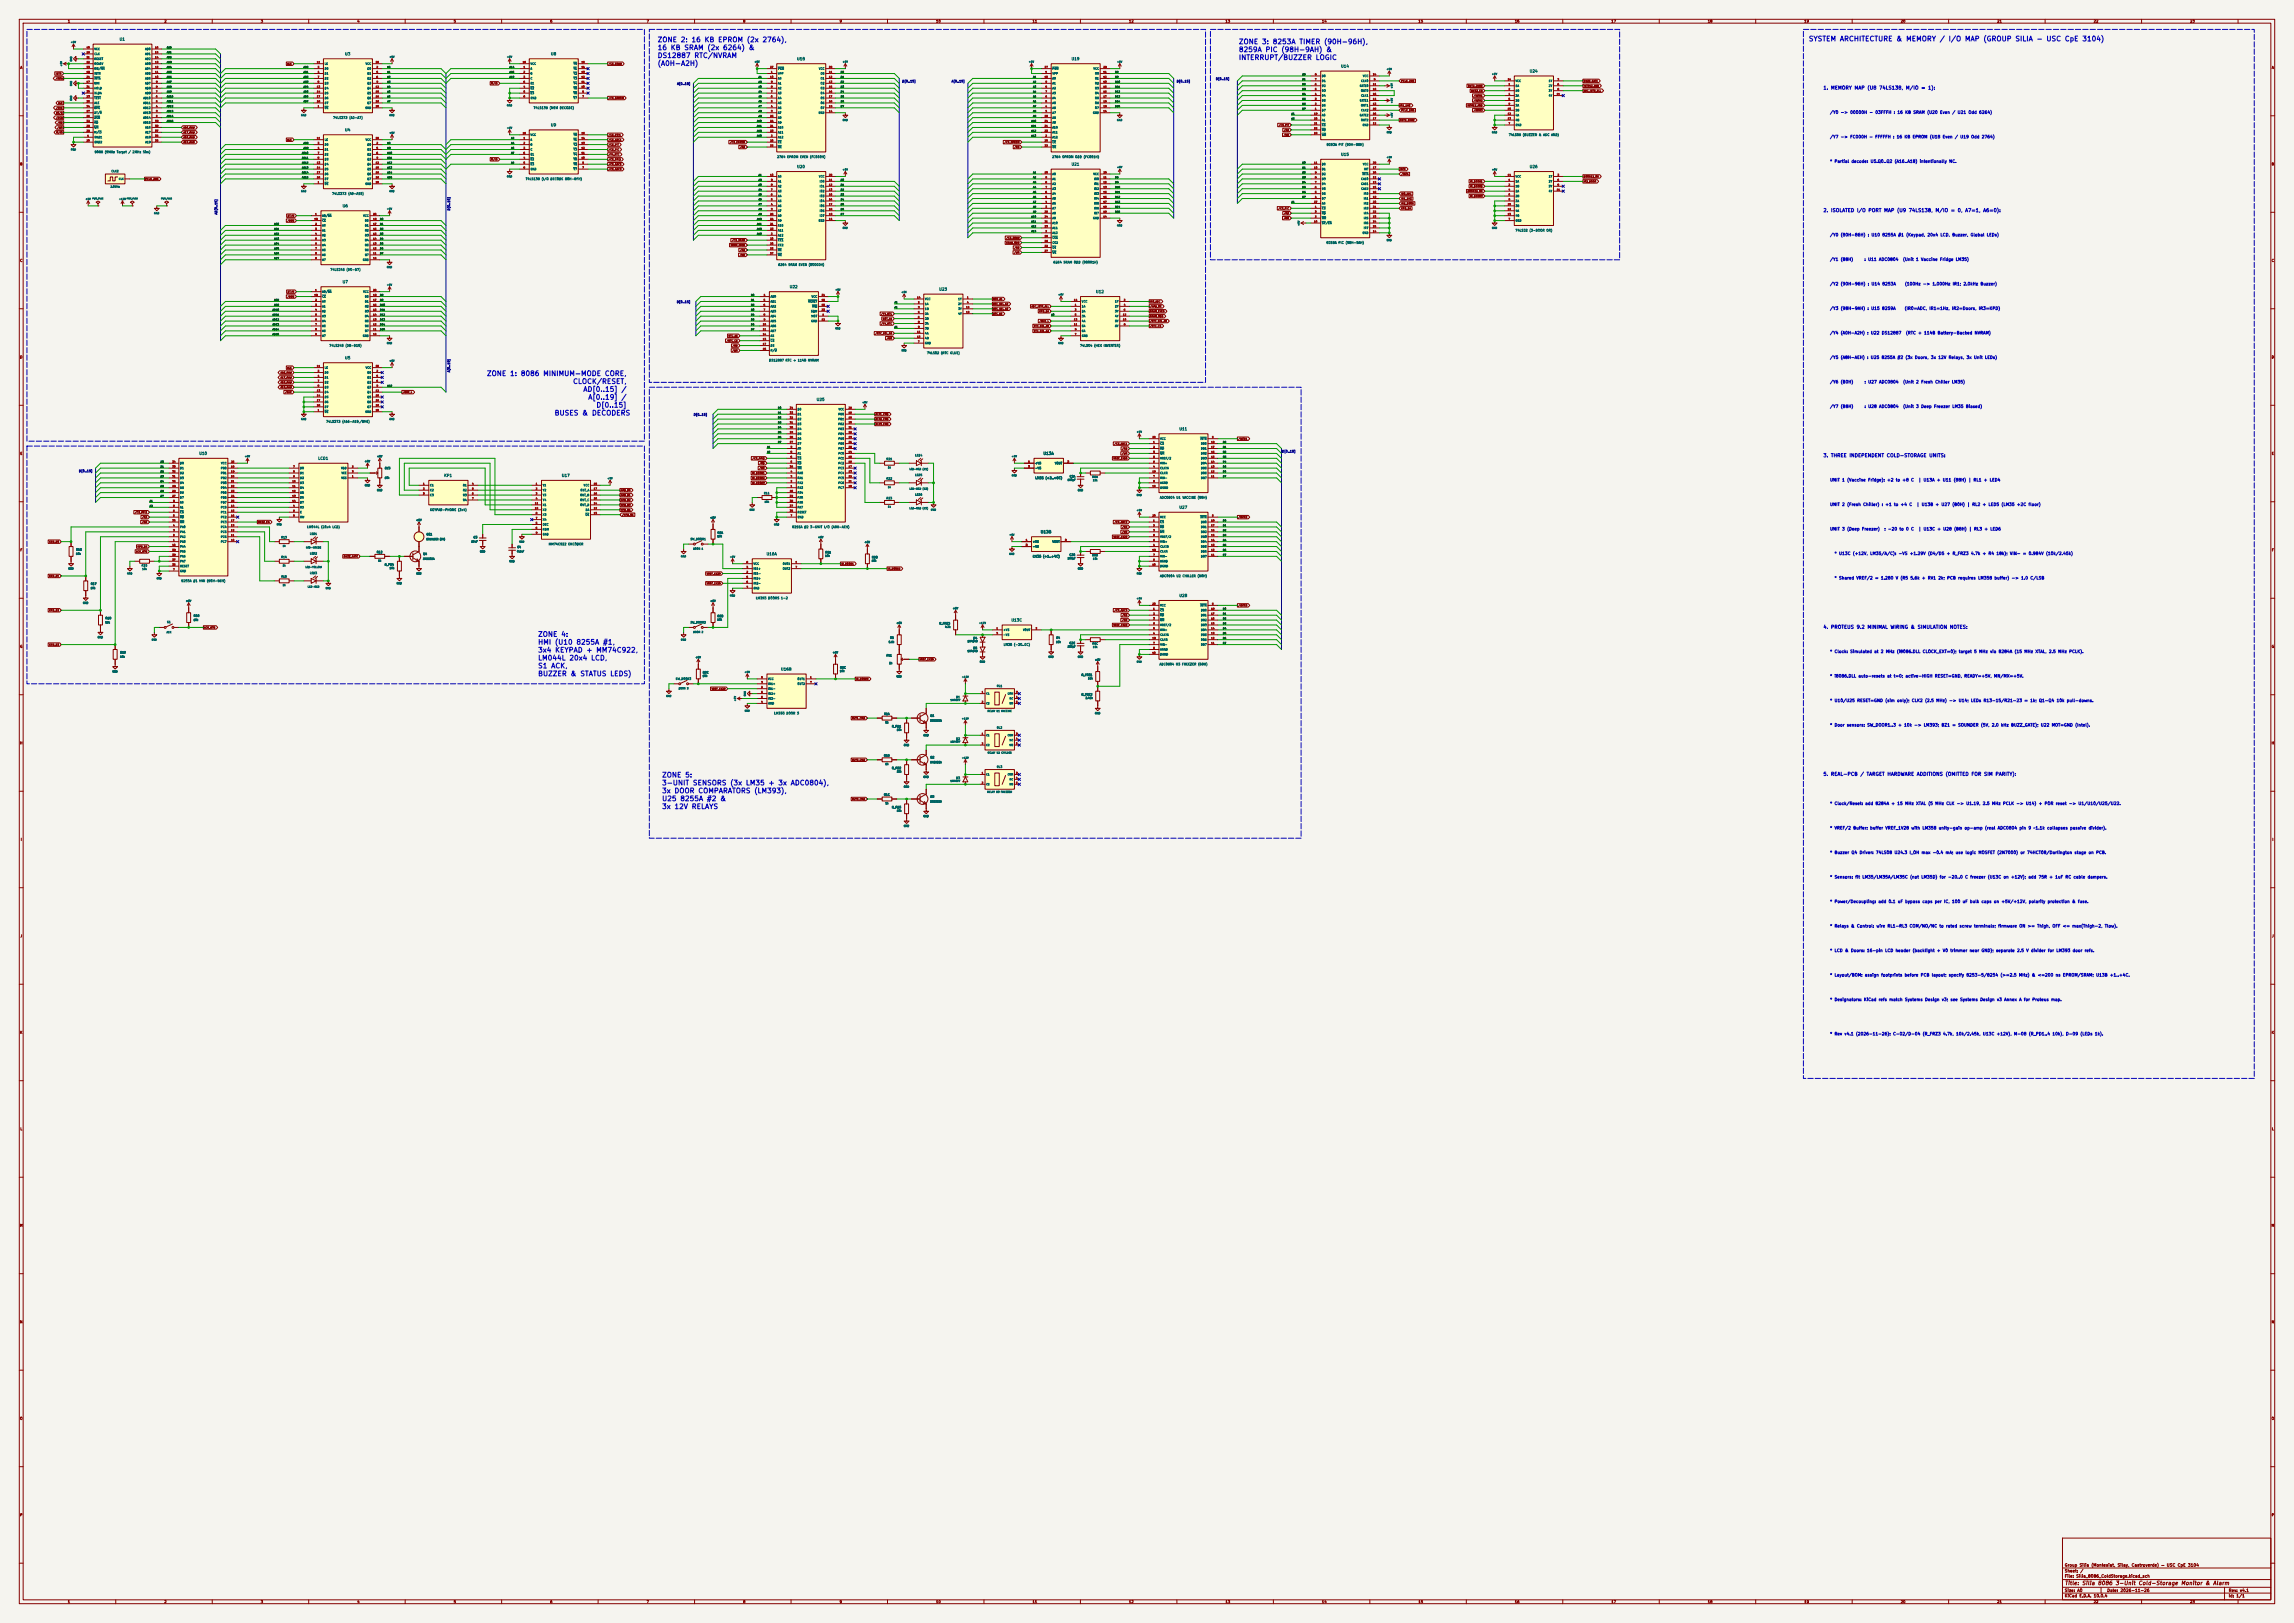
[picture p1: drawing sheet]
<svg xmlns="http://www.w3.org/2000/svg" width="1189mm" height="841mm" viewBox="0 0 1189 841" stroke-linecap="round" stroke-linejoin="round" font-family="sans-serif">
<defs><g id="words">
<g font-size="2.5" fill="#0000c2">
<text x="341" y="22">ZONE 2: 16 KB EPROM (2x 2764),</text>
<text x="642" y="24">ZONE 3: 8253A TIMER (90H-96H),</text>
<text x="937" y="22">SYSTEM ARCHITECTURE &amp; MEMORY / I/O MAP (GROUP SILIA - USC CpE 3104)</text>
<text x="341" y="27">16 KB SRAM (2x 6264) &amp;</text>
<text x="642" y="28">8259A PIC (98H-9AH) &amp;</text>
<text x="341" y="31">DS12887 RTC/NVRAM</text>
<text x="341" y="35">(A0H-A2H)</text>
<text x="642" y="32">INTERRUPT/BUZZER LOGIC</text>
<text x="252" y="195">ZONE 1: 8086 MINIMUM-MODE CORE,</text>
<text x="297" y="200">CLOCK/RESET,</text>
<text x="302" y="204">AD[0..15] /</text>
<text x="305" y="208">A[0..19] /</text>
<text x="287" y="216">BUSES &amp; DECODERS</text>
<text x="309" y="212">D[0..15]</text>
<text x="279" y="331">ZONE 4:</text>
<text x="279" y="335">HMI (U10 8255A #1,</text>
<text x="279" y="339">3x4 KEYPAD + MM74C922,</text>
<text x="279" y="343">LM044L 20x4 LCD,</text>
<text x="279" y="347">S1 ACK,</text>
<text x="279" y="351">BUZZER &amp; STATUS LEDS)</text>
<text x="343" y="403">ZONE 5:</text>
<text x="343" y="408">3-UNIT SENSORS (3x LM35 + 3x ADC0804),</text>
<text x="343" y="412">3x DOOR COMPARATORS (LM393),</text>
<text x="343" y="416">U25 8255A #2 &amp;</text>
<text x="343" y="420">3x 12V RELAYS</text>
</g>
<text font-size="2" fill="#840000" x="1070" y="822">Title: Silia 8086 3-Unit Cold-Storage Monitor &amp; Alarm</text>
<g font-size="1.8" fill="#0000c2">
<text x="945" y="47">1. MEMORY MAP (U8 74LS138, M/IO = 1):</text>
<text x="945" y="110">2. ISOLATED I/O PORT MAP (U9 74LS138, M/IO = 0, A7=1, A6=0):</text>
<text x="945" y="237">3. THREE INDEPENDENT COLD-STORAGE UNITS:</text>
<text x="945" y="326">4. PROTEUS 9.2 MINIMAL WIRING &amp; SIMULATION NOTES:</text>
<text x="945" y="402">5. REAL-PCB / TARGET HARDWARE ADDITIONS (OMITTED FOR SIM PARITY):</text>
</g>
<g font-size="1.5" fill="#0000c2">
<text x="948" y="59">/Y0 -&gt; 00000H - 03FFFH : 16 KB SRAM (U20 Even / U21 Odd 6264)</text>
<text x="948" y="72">/Y7 -&gt; FC000H - FFFFFH : 16 KB EPROM (U18 Even / U19 Odd 2764)</text>
<text x="948" y="85">* Partial decode: U5.Q0..Q2 (A16..A18) intentionally NC.</text>
<text x="948" y="123">/Y0 (80H-86H) : U10 8255A #1 (Keypad, 20x4 LCD, Buzzer, Global LEDs)</text>
<text x="948" y="136">/Y1 (88H)</text>
<text x="966" y="136">: U11 ADC0804</text>
<text x="986" y="136">(Unit 1 Vaccine Fridge LM35)</text>
<text x="948" y="148">/Y2 (90H-96H) : U14 8253A</text>
<text x="987" y="148">(100Hz -&gt; 1.000Hz IR1; 2.0kHz Buzzer)</text>
<text x="948" y="161">/Y3 (98H-9AH) : U15 8259A</text>
<text x="987" y="161">(IR0=ADC, IR1=1Hz, IR2=Doors, IR3=KPD)</text>
<text x="948" y="174">/Y4 (A0H-A2H) : U22 DS12887</text>
<text x="988" y="174">(RTC + 114B Battery-Backed NVRAM)</text>
<text x="948" y="186">/Y5 (A8H-AEH) : U25 8255A #2 (3x Doors, 3x 12V Relays, 3x Unit LEDs)</text>
<text x="948" y="199">/Y6 (B0H)</text>
<text x="966" y="199">: U27 ADC0804</text>
<text x="986" y="199">(Unit 2 Fresh Chiller LM35)</text>
<text x="948" y="212">/Y7 (B8H)</text>
<text x="966" y="212">: U28 ADC0804</text>
<text x="986" y="212">(Unit 3 Deep Freezer LM35 Biased)</text>
<text x="948" y="250">UNIT 1 (Vaccine Fridge): +2 to +8 C</text>
<text x="994" y="250">| U13A + U11 (88H) | RL1 + LED4</text>
<text x="948" y="263">UNIT 2 (Fresh Chiller) : +1 to +4 C</text>
<text x="993" y="263">| U13B + U27 (B0H) | RL2 + LED5 (LM35 +2C floor)</text>
<text x="948" y="275">UNIT 3 (Deep Freezer)</text>
<text x="977" y="275">: -20 to 0 C</text>
<text x="994" y="275">| U13C + U28 (B8H) | RL3 + LED6</text>
<text x="951" y="288">* U13C (+12V, LM35/A/C): -VS +1.29V (D4/D5 + R_FRZ3 4.7k + R4 18k); VIN- = 0.984V (10k/2.45k)</text>
<text x="951" y="301">* Shared VREF/2 = 1.280 V (R5 5.6k + RV1 2k; PCB requires LM358 buffer) -&gt; 1.0 C/LSB</text>
<text x="948" y="339">* Clock: Simulated at 2 MHz (i8086.DLL CLOCK_EXT=0); target 5 MHz via 8284A (15 MHz XTAL, 2.5 MHz PCLK).</text>
<text x="948" y="351">* i8086.DLL auto-resets at t=0; active-HIGH RESET=GND, READY=+5V, MN/MX=+5V.</text>
<text x="948" y="364">* U10/U25 RESET=GND (sim only); CLK2 (2.5 MHz) -&gt; U14; LEDs R13-15/R21-23 = 1k; Q1-Q4 10k pull-downs.</text>
<text x="948" y="377">* Door sensors: SW_DOOR1..3 + 10k -&gt; LM393; BZ1 = SOUNDER (5V, 2.0 kHz BUZZ_GATE); U22 MOT=GND (Intel).</text>
<text x="948" y="417">* Clock/Reset: add 8284A + 15 MHz XTAL (5 MHz CLK -&gt; U1.19, 2.5 MHz PCLK -&gt; U14) + POR reset -&gt; U1/U10/U25/U22.</text>
<text x="948" y="430">* VREF/2 Buffer: buffer VREF_1V28 with LM358 unity-gain op-amp (real ADC0804 pin 9 ~1.1k collapses passive divider).</text>
<text x="948" y="443">* Buzzer Q4 Driver: 74LS08 U24.3 I_OH max -0.4 mA; use logic MOSFET (2N7000) or 74HCT08/Darlington stage on PCB.</text>
<text x="948" y="456">* Sensors: fit LM35/LM35A/LM35C (not LM35D) for -20..0 C freezer (U13C on +12V); add 75R + 1uF RC cable dampers.</text>
<text x="948" y="468">* Power/Decoupling: add 0.1 uF bypass caps per IC, 100 uF bulk caps on +5V/+12V, polarity protection &amp; fuse.</text>
<text x="948" y="481">* Relays &amp; Control: wire RL1-RL3 COM/NO/NC to rated screw terminals; firmware ON &gt;= Thigh, OFF &lt;= max(Thigh-2, Tlow).</text>
<text x="948" y="494">* LCD &amp; Doors: 16-pin LCD header (backlight + V0 trimmer near GND); separate 2.5 V divider for LM393 door refs.</text>
<text x="948" y="506">* Layout/BOM: assign footprints before PCB layout; specify 8253-5/8254 (&gt;=2.5 MHz) &amp; &lt;=200 ns EPROM/SRAM; U13B +1..+4C.</text>
<text x="948" y="519">* Designators: KiCad refs match Systems Design v3; see Systems Design v3 Annex A for Proteus map.</text>
<text x="948" y="537">* Rev v4.1 (2026-11-26): C-02/D-04 (R_FRZ3 4.7k, 10k/2.45k, U13C +12V), M-08 (R_PD1..4 10k), D-09 (LEDs 1k).</text>
</g>
<g font-size="1.5" fill="#840000">
<text x="1070" y="815">Sheet: /</text>
<text x="1070" y="812">Group Silia (Montesiat, Silay, Castroverde) — USC CpE 3104</text>
<text x="1070" y="818">File: Silia_8086_ColdStorage.kicad_sch</text>
<text x="1070" y="825">Size: A0</text>
<text x="1092" y="825">Date: 2026-11-26</text>
<text x="1155" y="825">Rev: v4.1</text>
<text x="1070" y="828">KiCad E.D.A. 10.0.4</text>
<text x="1155" y="828">Id: 1/1</text>
</g>
<g font-size="1.4" fill="#006464">
<text x="62" y="21">U1</text>
<text x="179" y="29">U3</text>
<text x="285" y="29">U8</text>
<text x="413" y="32">U18</text>
<text x="555" y="32">U19</text>
<text x="695" y="35">U14</text>
<text x="793" y="38">U24</text>
<text x="285" y="66">U9</text>
<text x="179" y="68">U4</text>
<text x="695" y="81">U15</text>
<text x="413" y="87">U20</text>
<text x="555" y="86">U21</text>
<text x="793" y="87">U26</text>
<text x="177" y="108">U6</text>
<text x="177" y="147">U7</text>
<text x="409" y="150">U22</text>
<text x="487" y="151">U23</text>
<text x="568" y="152">U12</text>
<text x="179" y="186">U5</text>
<text x="423" y="208">U25</text>
<text x="611" y="223">U11</text>
<text x="103" y="236">U10</text>
<text x="165" y="239">LCD1</text>
<text x="541" y="236">U13A</text>
<text x="230" y="247">KP1</text>
<text x="291" y="247">U17</text>
<text x="611" y="264">U27</text>
<text x="539" y="277">U13B</text>
<text x="397" y="288">U16A</text>
<text x="611" y="310">U28</text>
<text x="524" y="322">U13C</text>
<text x="405" y="348">U16B</text>
</g>
<g font-size="1.3" fill="#840000">
<text x="35" y="12">1</text>
<text x="85" y="12">2</text>
<text x="135" y="12">3</text>
<text x="185" y="12">4</text>
<text x="235" y="12">5</text>
<text x="285" y="12">6</text>
<text x="335" y="12">7</text>
<text x="385" y="12">8</text>
<text x="435" y="12">9</text>
<text x="485" y="12">10</text>
<text x="535" y="12">11</text>
<text x="585" y="12">12</text>
<text x="635" y="12">13</text>
<text x="685" y="12">14</text>
<text x="735" y="12">15</text>
<text x="785" y="12">16</text>
<text x="835" y="12">17</text>
<text x="885" y="12">18</text>
<text x="935" y="12">19</text>
<text x="985" y="12">20</text>
<text x="1035" y="12">21</text>
<text x="1085" y="12">22</text>
<text x="1135" y="12">23</text>
<text x="10" y="36">A</text>
<text x="1177" y="36">A</text>
<text x="10" y="86">B</text>
<text x="1177" y="86">B</text>
<text x="10" y="136">C</text>
<text x="1177" y="136">C</text>
<text x="10" y="186">D</text>
<text x="1177" y="186">D</text>
<text x="10" y="236">E</text>
<text x="1177" y="236">E</text>
<text x="10" y="286">F</text>
<text x="1177" y="286">F</text>
<text x="10" y="336">G</text>
<text x="1177" y="336">G</text>
<text x="10" y="386">H</text>
<text x="1177" y="386">H</text>
<text x="11" y="436">I</text>
<text x="1178" y="436">I</text>
<text x="10" y="486">J</text>
<text x="1177" y="486">J</text>
<text x="10" y="536">K</text>
<text x="1177" y="536">K</text>
<text x="10" y="586">L</text>
<text x="1177" y="586">L</text>
<text x="10" y="636">M</text>
<text x="1177" y="636">M</text>
<text x="10" y="686">N</text>
<text x="1177" y="686">N</text>
<text x="10" y="736">O</text>
<text x="1177" y="736">O</text>
<text x="10" y="786">P</text>
<text x="1177" y="786">P</text>
<text x="35" y="831">1</text>
<text x="85" y="831">2</text>
<text x="135" y="831">3</text>
<text x="185" y="831">4</text>
<text x="235" y="831">5</text>
<text x="285" y="831">6</text>
<text x="335" y="831">7</text>
<text x="385" y="831">8</text>
<text x="435" y="831">9</text>
<text x="485" y="831">10</text>
<text x="535" y="831">11</text>
<text x="585" y="831">12</text>
<text x="635" y="831">13</text>
<text x="685" y="831">14</text>
<text x="735" y="831">15</text>
<text x="785" y="831">16</text>
<text x="835" y="831">17</text>
<text x="885" y="831">18</text>
<text x="935" y="831">19</text>
<text x="985" y="831">20</text>
<text x="1035" y="831">21</text>
<text x="1085" y="831">22</text>
<text x="1135" y="831">23</text>
</g>
<g font-size="1.1" fill="#000084">
<text x="630" y="42">D[0..15]</text>
<text x="351" y="44">A[0..19]</text>
<text x="468" y="43">D[0..15]</text>
<text x="493" y="43">A[0..19]</text>
<text x="610" y="43">D[0..15]</text>
<text x="113" y="111" transform="rotate(-90 113 111)">AD[0..15]</text>
<text x="233" y="109" transform="rotate(-90 233 109)">D[0..15]</text>
<text x="351" y="157">D[0..15]</text>
<text x="233" y="193" transform="rotate(-90 233 193)">A[0..19]</text>
<text x="359" y="216">D[0..15]</text>
<text x="664" y="235">D[0..15]</text>
<text x="41" y="245">D[0..15]</text>
</g>
<g font-size="1.1" fill="#006464">
<text x="276" y="57">74LS138 (MEM DECODE)</text>
<text x="173" y="62">74LS373 (A0-A7)</text>
<text x="782" y="71">74LS08 (BUZZER &amp; ADC AND)</text>
<text x="687" y="76">8253A PIT (90H-96H)</text>
<text x="49" y="80">8086 (5MHz Target / 2MHz Sim)</text>
<text x="403" y="82">2764 EPROM EVEN (FC000H)</text>
<text x="545" y="82">2764 EPROM ODD (FC001H)</text>
<text x="272" y="94">74LS138 (I/O DECODE 80H-BFH)</text>
<text x="172" y="101">74LS373 (A8-A15)</text>
<text x="785" y="120">74LS32 (3-DOOR OR)</text>
<text x="687" y="127">8259A PIC (98H-9AH)</text>
<text x="546" y="137">6264 SRAM ODD (00001H)</text>
<text x="171" y="141">74LS245 (D0-D7)</text>
<text x="403" y="138">6264 SRAM EVEN (00000H)</text>
<text x="171" y="180">74LS245 (D8-D15)</text>
<text x="560" y="180">74LS04 (HEX INVERTER)</text>
<text x="480" y="184">74LS02 (RTC GLUE)</text>
<text x="398" y="188">DS12887 RTC + 114B NVRAM</text>
<text x="169" y="219">74LS373 (A16-A19,/BHE)</text>
<text x="536" y="249">LM35 (+2..+8C)</text>
<text x="601" y="259">ADC0804 U1 VACCINE (88H)</text>
<text x="223" y="265">KEYPAD-PHONE (3x4)</text>
<text x="159" y="274">LM044L (20x4 LCD)</text>
<text x="410" y="274">8255A #2 3-UNIT I/O (A8H-AEH)</text>
<text x="284" y="283">MM74C922 ENCODER</text>
<text x="535" y="289">LM35 (+1..+4C)</text>
<text x="601" y="299">ADC0804 U2 CHILLER (B0H)</text>
<text x="94" y="302">8255A #1 HMI (80H-86H)</text>
<text x="392" y="311">LM393 DOORS 1-2</text>
<text x="520" y="335">LM35 (-20..0C)</text>
<text x="601" y="345">ADC0804 U3 FREEZER (B8H)</text>
<text x="401" y="370">LM393 DOOR 3</text>
</g>
<g font-size="1" fill="#006464">
<text x="49" y="29">CLK</text>
<text x="49" y="26">VCC</text>
<text x="75" y="29">AD1</text>
<text x="75" y="26">AD0</text>
<text x="49" y="31">RESET</text>
<text x="49" y="34">READY</text>
<text x="75" y="34">AD3</text>
<text x="75" y="31">AD2</text>
<text x="168" y="34">LE</text>
<text x="189" y="34">VCC</text>
<text x="275" y="34">VCC</text>
<text x="297" y="34">Y0</text>
<text x="49" y="39">INTR</text>
<text x="49" y="41">INTA</text>
<text x="49" y="36">MN/MX</text>
<text x="75" y="41">AD6</text>
<text x="75" y="39">AD5</text>
<text x="75" y="36">AD4</text>
<text x="168" y="36">D0</text>
<text x="168" y="39">D1</text>
<text x="168" y="41">D2</text>
<text x="190" y="36">Q0</text>
<text x="190" y="39">Q1</text>
<text x="190" y="41">Q2</text>
<text x="275" y="36">A</text>
<text x="275" y="39">B</text>
<text x="275" y="41">C</text>
<text x="297" y="41">Y3</text>
<text x="297" y="39">Y2</text>
<text x="297" y="36">Y1</text>
<text x="403" y="39">VPP</text>
<text x="403" y="41">A0</text>
<text x="403" y="36">PGM</text>
<text x="424" y="36">VCC</text>
<text x="425" y="39">O0</text>
<text x="425" y="41">O1</text>
<text x="545" y="39">VPP</text>
<text x="545" y="41">A0</text>
<text x="545" y="36">PGM</text>
<text x="567" y="36">VCC</text>
<text x="567" y="39">O0</text>
<text x="567" y="41">O1</text>
<text x="685" y="40">D0</text>
<text x="706" y="40">VCC</text>
<text x="49" y="44">NMI</text>
<text x="49" y="46">HOLD</text>
<text x="75" y="46">AD8</text>
<text x="75" y="44">AD7</text>
<text x="168" y="44">D3</text>
<text x="168" y="46">D4</text>
<text x="190" y="44">Q3</text>
<text x="190" y="46">Q4</text>
<text x="275" y="46">E2</text>
<text x="275" y="44">E1</text>
<text x="297" y="46">Y5</text>
<text x="297" y="44">Y4</text>
<text x="403" y="46">A2</text>
<text x="403" y="44">A1</text>
<text x="425" y="44">O2</text>
<text x="425" y="46">O3</text>
<text x="545" y="46">A2</text>
<text x="545" y="44">A1</text>
<text x="567" y="44">O2</text>
<text x="567" y="46">O3</text>
<text x="685" y="48">D3</text>
<text x="685" y="45">D2</text>
<text x="685" y="43">D1</text>
<text x="705" y="45">GATE0</text>
<text x="705" y="48">OUT0</text>
<text x="705" y="43">CLK0</text>
<text x="785" y="45">1A</text>
<text x="785" y="48">1B</text>
<text x="785" y="43">VCC</text>
<text x="803" y="43">1Y</text>
<text x="803" y="45">2Y</text>
<text x="803" y="48">3Y</text>
<text x="49" y="52">TEST</text>
<text x="49" y="49">HLDA</text>
<text x="74" y="52">AD10</text>
<text x="75" y="49">AD9</text>
<text x="168" y="49">D5</text>
<text x="168" y="52">D6</text>
<text x="190" y="49">Q5</text>
<text x="190" y="52">Q6</text>
<text x="275" y="49">E3</text>
<text x="275" y="52">GND</text>
<text x="297" y="52">Y7</text>
<text x="297" y="49">Y6</text>
<text x="403" y="52">A4</text>
<text x="403" y="49">A3</text>
<text x="425" y="49">O4</text>
<text x="425" y="52">O5</text>
<text x="545" y="52">A4</text>
<text x="545" y="49">A3</text>
<text x="567" y="49">O4</text>
<text x="567" y="52">O5</text>
<text x="685" y="53">D5</text>
<text x="685" y="50">D4</text>
<text x="705" y="53">GATE1</text>
<text x="705" y="50">CLK1</text>
<text x="785" y="50">2A</text>
<text x="785" y="53">2B</text>
<text x="803" y="50">4Y</text>
<text x="49" y="54">ALE</text>
<text x="49" y="59">DT/R</text>
<text x="49" y="57">BHE</text>
<text x="74" y="59">AD13</text>
<text x="74" y="57">AD12</text>
<text x="74" y="54">AD11</text>
<text x="168" y="57">OE</text>
<text x="168" y="54">D7</text>
<text x="189" y="57">GND</text>
<text x="190" y="54">Q7</text>
<text x="403" y="59">A7</text>
<text x="403" y="57">A6</text>
<text x="403" y="54">A5</text>
<text x="424" y="59">GND</text>
<text x="425" y="54">O6</text>
<text x="425" y="57">O7</text>
<text x="545" y="59">A7</text>
<text x="545" y="57">A6</text>
<text x="545" y="54">A5</text>
<text x="566" y="59">GND</text>
<text x="567" y="54">O6</text>
<text x="567" y="57">O7</text>
<text x="685" y="58">D7</text>
<text x="685" y="55">D6</text>
<text x="705" y="55">OUT1</text>
<text x="705" y="58">CLK2</text>
<text x="785" y="55">3A</text>
<text x="785" y="58">3B</text>
<text x="49" y="62">DEN</text>
<text x="49" y="64">RD</text>
<text x="74" y="62">AD14</text>
<text x="74" y="64">AD15</text>
<text x="403" y="64">A9</text>
<text x="403" y="62">A8</text>
<text x="545" y="64">A9</text>
<text x="545" y="62">A8</text>
<text x="685" y="60">A0</text>
<text x="685" y="63">A1</text>
<text x="685" y="66">CS</text>
<text x="705" y="60">GATE2</text>
<text x="705" y="63">OUT2</text>
<text x="706" y="66">GND</text>
<text x="785" y="66">GND</text>
<text x="785" y="60">4A</text>
<text x="785" y="63">4B</text>
<text x="49" y="72">GND1</text>
<text x="49" y="69">M/IO</text>
<text x="49" y="67">WR</text>
<text x="75" y="72">A18</text>
<text x="75" y="69">A17</text>
<text x="75" y="67">A16</text>
<text x="275" y="71">VCC</text>
<text x="297" y="71">Y0</text>
<text x="403" y="72">A12</text>
<text x="403" y="67">A10</text>
<text x="403" y="69">A11</text>
<text x="545" y="72">A12</text>
<text x="545" y="67">A10</text>
<text x="545" y="69">A11</text>
<text x="685" y="68">RD</text>
<text x="685" y="71">WR</text>
<text x="49" y="74">GND2</text>
<text x="75" y="74">A19</text>
<text x="168" y="76">D0</text>
<text x="168" y="73">LE</text>
<text x="189" y="73">VCC</text>
<text x="190" y="76">Q0</text>
<text x="275" y="73">A</text>
<text x="275" y="76">B</text>
<text x="297" y="76">Y2</text>
<text x="297" y="73">Y1</text>
<text x="403" y="74">CE</text>
<text x="403" y="77">OE</text>
<text x="545" y="74">CE</text>
<text x="545" y="77">OE</text>
<text x="168" y="78">D1</text>
<text x="168" y="81">D2</text>
<text x="168" y="83">D3</text>
<text x="190" y="78">Q1</text>
<text x="190" y="81">Q2</text>
<text x="190" y="83">Q3</text>
<text x="275" y="78">C</text>
<text x="275" y="83">E2</text>
<text x="275" y="81">E1</text>
<text x="297" y="83">Y5</text>
<text x="297" y="81">Y4</text>
<text x="297" y="78">Y3</text>
<text x="58" y="89">CLK2</text>
<text x="168" y="86">D4</text>
<text x="168" y="88">D5</text>
<text x="190" y="86">Q4</text>
<text x="190" y="88">Q5</text>
<text x="275" y="86">E3</text>
<text x="275" y="88">GND</text>
<text x="297" y="88">Y7</text>
<text x="297" y="86">Y6</text>
<text x="685" y="88">D1</text>
<text x="685" y="86">D0</text>
<text x="706" y="86">VCC</text>
<text x="707" y="88">INT</text>
<text x="168" y="91">D6</text>
<text x="168" y="93">D7</text>
<text x="190" y="91">Q6</text>
<text x="190" y="93">Q7</text>
<text x="403" y="95">A1</text>
<text x="403" y="92">A0</text>
<text x="424" y="92">VCC</text>
<text x="425" y="95">IO0</text>
<text x="545" y="93">A1</text>
<text x="545" y="91">A0</text>
<text x="567" y="91">VCC</text>
<text x="567" y="93">IO0</text>
<text x="685" y="93">D3</text>
<text x="685" y="91">D2</text>
<text x="705" y="93">CAS0</text>
<text x="706" y="91">INTA</text>
<text x="785" y="95">1A</text>
<text x="785" y="92">VCC</text>
<text x="803" y="92">1Y</text>
<text x="803" y="95">2Y</text>
<text x="168" y="96">OE</text>
<text x="189" y="96">GND</text>
<text x="403" y="100">A3</text>
<text x="403" y="97">A2</text>
<text x="425" y="97">IO1</text>
<text x="425" y="100">IO2</text>
<text x="545" y="101">A4</text>
<text x="545" y="99">A3</text>
<text x="545" y="96">A2</text>
<text x="567" y="96">IO1</text>
<text x="567" y="99">IO2</text>
<text x="567" y="101">IO3</text>
<text x="685" y="101">D6</text>
<text x="685" y="99">D5</text>
<text x="685" y="96">D4</text>
<text x="705" y="96">CAS1</text>
<text x="705" y="99">CAS2</text>
<text x="707" y="101">IR0</text>
<text x="785" y="97">1B</text>
<text x="785" y="100">2A</text>
<text x="803" y="97">3Y</text>
<text x="803" y="100">4Y</text>
<text x="403" y="107">A6</text>
<text x="403" y="105">A5</text>
<text x="403" y="102">A4</text>
<text x="425" y="102">IO3</text>
<text x="425" y="105">IO4</text>
<text x="425" y="107">IO5</text>
<text x="545" y="106">A6</text>
<text x="545" y="104">A5</text>
<text x="567" y="104">IO4</text>
<text x="567" y="106">IO5</text>
<text x="685" y="104">D7</text>
<text x="685" y="106">A0</text>
<text x="707" y="104">IR1</text>
<text x="707" y="106">IR2</text>
<text x="785" y="102">2B</text>
<text x="785" y="105">3A</text>
<text x="785" y="107">3B</text>
<text x="167" y="113">AB/BA</text>
<text x="188" y="113">VCC</text>
<text x="403" y="110">A7</text>
<text x="403" y="113">A8</text>
<text x="425" y="110">IO6</text>
<text x="425" y="113">IO7</text>
<text x="545" y="109">A7</text>
<text x="545" y="114">A9</text>
<text x="545" y="111">A8</text>
<text x="566" y="114">GND</text>
<text x="567" y="109">IO6</text>
<text x="567" y="111">IO7</text>
<text x="685" y="109">CS</text>
<text x="685" y="114">WR</text>
<text x="685" y="111">RD</text>
<text x="707" y="109">IR3</text>
<text x="707" y="111">IR4</text>
<text x="707" y="114">IR5</text>
<text x="785" y="110">4A</text>
<text x="785" y="113">4B</text>
<text x="167" y="118">A0</text>
<text x="167" y="115">CE</text>
<text x="189" y="118">B1</text>
<text x="189" y="115">B0</text>
<text x="403" y="118">A10</text>
<text x="403" y="115">A9</text>
<text x="424" y="115">GND</text>
<text x="545" y="116">A10</text>
<text x="545" y="119">A11</text>
<text x="685" y="116">SP/EN</text>
<text x="707" y="116">IR6</text>
<text x="707" y="119">IR7</text>
<text x="785" y="115">GND</text>
<text x="167" y="120">A1</text>
<text x="167" y="123">A2</text>
<text x="167" y="125">A3</text>
<text x="189" y="125">B4</text>
<text x="189" y="123">B3</text>
<text x="189" y="120">B2</text>
<text x="403" y="123">A12</text>
<text x="403" y="125">CE1</text>
<text x="403" y="120">A11</text>
<text x="545" y="121">A12</text>
<text x="545" y="124">CE1</text>
<text x="706" y="121">GND</text>
<text x="167" y="128">A4</text>
<text x="167" y="130">A5</text>
<text x="189" y="130">B6</text>
<text x="189" y="128">B5</text>
<text x="403" y="130">OE</text>
<text x="403" y="128">CE2</text>
<text x="545" y="129">OE</text>
<text x="545" y="127">CE2</text>
<text x="545" y="132">WE</text>
<text x="167" y="133">A6</text>
<text x="167" y="135">A7</text>
<text x="188" y="135">GND</text>
<text x="189" y="133">B7</text>
<text x="403" y="133">WE</text>
<text x="167" y="152">AB/BA</text>
<text x="167" y="154">CE</text>
<text x="188" y="152">VCC</text>
<text x="189" y="154">B0</text>
<text x="399" y="154">AD0</text>
<text x="421" y="154">VCC</text>
<text x="479" y="156">VCC</text>
<text x="497" y="156">1Y</text>
<text x="167" y="157">A0</text>
<text x="167" y="160">A1</text>
<text x="189" y="160">B2</text>
<text x="189" y="157">B1</text>
<text x="399" y="157">AD1</text>
<text x="399" y="160">AD2</text>
<text x="419" y="157">RESET</text>
<text x="421" y="160">IRQ</text>
<text x="479" y="158">1A</text>
<text x="479" y="161">1B</text>
<text x="497" y="158">2Y</text>
<text x="497" y="161">3Y</text>
<text x="561" y="160">1A</text>
<text x="561" y="157">VCC</text>
<text x="578" y="157">1Y</text>
<text x="578" y="160">2Y</text>
<text x="167" y="162">A2</text>
<text x="167" y="165">A3</text>
<text x="167" y="167">A4</text>
<text x="189" y="167">B5</text>
<text x="189" y="165">B4</text>
<text x="189" y="162">B3</text>
<text x="399" y="162">AD3</text>
<text x="399" y="165">AD4</text>
<text x="399" y="167">AD5</text>
<text x="420" y="162">SQW</text>
<text x="420" y="167">GND</text>
<text x="420" y="165">MOT</text>
<text x="479" y="163">2A</text>
<text x="479" y="166">2B</text>
<text x="497" y="163">4Y</text>
<text x="561" y="162">2A</text>
<text x="561" y="165">3A</text>
<text x="561" y="167">4A</text>
<text x="578" y="162">3Y</text>
<text x="578" y="167">5Y</text>
<text x="578" y="165">4Y</text>
<text x="167" y="170">A5</text>
<text x="167" y="172">A6</text>
<text x="189" y="172">B7</text>
<text x="189" y="170">B6</text>
<text x="399" y="170">AD6</text>
<text x="399" y="172">AD7</text>
<text x="479" y="168">3A</text>
<text x="479" y="171">3B</text>
<text x="479" y="173">4A</text>
<text x="561" y="172">6A</text>
<text x="561" y="170">5A</text>
<text x="578" y="170">6Y</text>
<text x="167" y="175">A7</text>
<text x="188" y="175">GND</text>
<text x="399" y="177">CS</text>
<text x="399" y="175">AS</text>
<text x="399" y="180">DS</text>
<text x="479" y="179">GND</text>
<text x="479" y="176">4B</text>
<text x="561" y="175">GND</text>
<text x="399" y="182">R/W</text>
<text x="168" y="191">LE</text>
<text x="189" y="191">VCC</text>
<text x="168" y="194">D0</text>
<text x="168" y="196">D1</text>
<text x="190" y="194">Q0</text>
<text x="190" y="196">Q1</text>
<text x="168" y="199">D2</text>
<text x="168" y="201">D3</text>
<text x="168" y="204">D4</text>
<text x="190" y="199">Q2</text>
<text x="190" y="201">Q3</text>
<text x="190" y="204">Q4</text>
<text x="168" y="207">D5</text>
<text x="168" y="209">D6</text>
<text x="190" y="207">Q5</text>
<text x="190" y="209">Q6</text>
<text x="168" y="214">OE</text>
<text x="168" y="212">D7</text>
<text x="189" y="214">GND</text>
<text x="190" y="212">Q7</text>
<text x="413" y="215">D1</text>
<text x="413" y="213">D0</text>
<text x="434" y="215">PB0</text>
<text x="434" y="213">VCC</text>
<text x="413" y="220">D3</text>
<text x="413" y="218">D2</text>
<text x="434" y="218">PB1</text>
<text x="434" y="220">PB2</text>
<text x="413" y="226">D5</text>
<text x="413" y="223">D4</text>
<text x="434" y="223">PB3</text>
<text x="434" y="226">PB4</text>
<text x="413" y="233">A0</text>
<text x="413" y="231">D7</text>
<text x="413" y="228">D6</text>
<text x="434" y="228">PB5</text>
<text x="434" y="231">PB6</text>
<text x="434" y="233">PB7</text>
<text x="601" y="231">CS</text>
<text x="601" y="233">RD</text>
<text x="601" y="228">VCC</text>
<text x="622" y="228">INTR</text>
<text x="622" y="233">DB1</text>
<text x="622" y="231">DB0</text>
<text x="413" y="238">CS</text>
<text x="413" y="236">A1</text>
<text x="434" y="236">PC0</text>
<text x="434" y="238">PC1</text>
<text x="459" y="239">R21</text>
<text x="474" y="237">LED4</text>
<text x="601" y="236">WR</text>
<text x="601" y="238">VREF/2</text>
<text x="622" y="238">DB3</text>
<text x="622" y="236">DB2</text>
<text x="93" y="246">D2</text>
<text x="93" y="243">D1</text>
<text x="93" y="241">D0</text>
<text x="114" y="243">PB0</text>
<text x="114" y="246">PB1</text>
<text x="114" y="241">VCC</text>
<text x="155" y="243">D0</text>
<text x="155" y="246">D1</text>
<text x="177" y="243">VDD</text>
<text x="177" y="246">VEE</text>
<text x="199" y="243">RV3</text>
<text x="413" y="246">PA0</text>
<text x="413" y="241">RD</text>
<text x="413" y="243">WR</text>
<text x="434" y="246">PC4</text>
<text x="434" y="241">PC2</text>
<text x="434" y="243">PC3</text>
<text x="536" y="241">+VS</text>
<text x="536" y="243">-VS</text>
<text x="547" y="241">VOUT</text>
<text x="601" y="243">CLKIN</text>
<text x="601" y="241">VIN+</text>
<text x="601" y="246">CLKR</text>
<text x="622" y="246">DB6</text>
<text x="622" y="243">DB5</text>
<text x="622" y="241">DB4</text>
<text x="93" y="251">D4</text>
<text x="93" y="248">D3</text>
<text x="114" y="248">PB2</text>
<text x="114" y="251">PB3</text>
<text x="155" y="248">D2</text>
<text x="155" y="251">D3</text>
<text x="177" y="248">VSS</text>
<text x="413" y="251">PA2</text>
<text x="413" y="248">PA1</text>
<text x="434" y="251">PC6</text>
<text x="434" y="248">PC5</text>
<text x="459" y="249">R22</text>
<text x="474" y="247">LED5</text>
<text x="554" y="248">C2A</text>
<text x="566" y="248">R6A</text>
<text x="601" y="248">VIN-</text>
<text x="601" y="251">AGND</text>
<text x="622" y="248">DB7</text>
<text x="93" y="256">D6</text>
<text x="93" y="254">D5</text>
<text x="114" y="254">PB4</text>
<text x="114" y="256">PB5</text>
<text x="155" y="254">D4</text>
<text x="155" y="256">D5</text>
<text x="223" y="252">C1</text>
<text x="223" y="255">C2</text>
<text x="223" y="257">C3</text>
<text x="240" y="252">R1</text>
<text x="240" y="255">R2</text>
<text x="240" y="257">R3</text>
<text x="281" y="252">Y1</text>
<text x="281" y="255">Y2</text>
<text x="281" y="257">Y3</text>
<text x="301" y="257">OUT_B</text>
<text x="301" y="255">OUT_A</text>
<text x="302" y="252">VCC</text>
<text x="396" y="256">R11</text>
<text x="413" y="254">PA3</text>
<text x="413" y="256">PA4</text>
<text x="434" y="254">PC7</text>
<text x="474" y="257">LED6</text>
<text x="601" y="254">DGND</text>
<text x="93" y="264">A1</text>
<text x="93" y="261">A0</text>
<text x="93" y="259">D7</text>
<text x="114" y="264">PC0</text>
<text x="114" y="259">PB6</text>
<text x="114" y="261">PB7</text>
<text x="155" y="264">RS</text>
<text x="155" y="259">D6</text>
<text x="155" y="261">D7</text>
<text x="240" y="260">R4</text>
<text x="281" y="260">Y4</text>
<text x="281" y="262">X1</text>
<text x="301" y="262">OUT_D</text>
<text x="301" y="260">OUT_C</text>
<text x="413" y="264">PA7</text>
<text x="413" y="261">PA6</text>
<text x="413" y="259">PA5</text>
<text x="459" y="259">R23</text>
<text x="93" y="269">RD</text>
<text x="93" y="266">CS</text>
<text x="114" y="266">PC1</text>
<text x="114" y="269">PC2</text>
<text x="155" y="269">RW</text>
<text x="155" y="266">E</text>
<text x="281" y="267">X3</text>
<text x="281" y="265">X2</text>
<text x="303" y="267">OE</text>
<text x="303" y="265">DA</text>
<text x="413" y="269">GND</text>
<text x="413" y="266">RESET</text>
<text x="601" y="269">VCC</text>
<text x="622" y="269">INTR</text>
<text x="93" y="274">PA0</text>
<text x="93" y="271">WR</text>
<text x="114" y="274">PC4</text>
<text x="114" y="271">PC3</text>
<text x="281" y="273">OSC</text>
<text x="281" y="275">KBM</text>
<text x="281" y="270">X4</text>
<text x="601" y="271">CS</text>
<text x="601" y="274">RD</text>
<text x="622" y="274">DB1</text>
<text x="622" y="271">DB0</text>
<text x="93" y="281">PA3</text>
<text x="93" y="279">PA2</text>
<text x="93" y="276">PA1</text>
<text x="114" y="281">PC7</text>
<text x="114" y="279">PC6</text>
<text x="114" y="276">PC5</text>
<text x="146" y="279">R13</text>
<text x="160" y="277">LED1</text>
<text x="221" y="278">BZ1</text>
<text x="245" y="279">C3</text>
<text x="281" y="278">GND</text>
<text x="358" y="280">SW_DOOR1</text>
<text x="372" y="277">R8A</text>
<text x="535" y="281">+VS</text>
<text x="545" y="281">VOUT</text>
<text x="601" y="276">WR</text>
<text x="601" y="281">VIN+</text>
<text x="601" y="279">VREF/2</text>
<text x="622" y="281">DB4</text>
<text x="622" y="279">DB3</text>
<text x="622" y="276">DB2</text>
<text x="39" y="286">R16</text>
<text x="93" y="287">PA5</text>
<text x="93" y="284">PA4</text>
<text x="160" y="288">LED2</text>
<text x="195" y="287">R12</text>
<text x="219" y="288">Q4</text>
<text x="268" y="284">C4</text>
<text x="428" y="287">R9A</text>
<text x="535" y="284">-VS</text>
<text x="601" y="284">CLKIN</text>
<text x="601" y="287">CLKR</text>
<text x="622" y="287">DB6</text>
<text x="622" y="284">DB5</text>
<text x="73" y="294">R20</text>
<text x="93" y="292">PA7</text>
<text x="93" y="289">PA6</text>
<text x="146" y="289">R14</text>
<text x="199" y="293">R_PD4</text>
<text x="390" y="293">VCC</text>
<text x="406" y="293">OUT1</text>
<text x="452" y="290">R9B</text>
<text x="554" y="288">C2B</text>
<text x="566" y="289">R6B</text>
<text x="601" y="289">VIN-</text>
<text x="601" y="292">AGND</text>
<text x="622" y="289">DB7</text>
<text x="93" y="297">GND</text>
<text x="93" y="294">RESET</text>
<text x="146" y="300">R15</text>
<text x="160" y="298">LED3</text>
<text x="390" y="298">IN1-</text>
<text x="390" y="295">IN1+</text>
<text x="406" y="295">OUT2</text>
<text x="601" y="294">DGND</text>
<text x="47" y="303">R17</text>
<text x="390" y="306">GND</text>
<text x="390" y="300">IN2+</text>
<text x="390" y="303">IN2-</text>
<text x="601" y="317">CS</text>
<text x="601" y="314">VCC</text>
<text x="622" y="314">INTR</text>
<text x="622" y="317">DB0</text>
<text x="55" y="321">R18</text>
<text x="86" y="323">S1</text>
<text x="100" y="320">R10</text>
<text x="358" y="323">SW_DOOR2</text>
<text x="372" y="320">R8B</text>
<text x="487" y="324">R_FRZ3</text>
<text x="601" y="320">RD</text>
<text x="601" y="322">WR</text>
<text x="622" y="322">DB2</text>
<text x="622" y="320">DB1</text>
<text x="520" y="327">+VS</text>
<text x="520" y="330">-VS</text>
<text x="530" y="327">VOUT</text>
<text x="601" y="330">CLKIN</text>
<text x="601" y="327">VIN+</text>
<text x="601" y="325">VREF/2</text>
<text x="622" y="330">DB5</text>
<text x="622" y="327">DB4</text>
<text x="622" y="325">DB3</text>
<text x="461" y="331">R5</text>
<text x="504" y="331">D4</text>
<text x="547" y="331">R4</text>
<text x="554" y="334">C2C</text>
<text x="566" y="334">R6C</text>
<text x="601" y="335">VIN-</text>
<text x="601" y="332">CLKR</text>
<text x="622" y="335">DB7</text>
<text x="622" y="332">DB6</text>
<text x="62" y="339">R19</text>
<text x="459" y="340">RV1</text>
<text x="504" y="337">D5</text>
<text x="601" y="337">AGND</text>
<text x="601" y="340">DGND</text>
<text x="435" y="347">R9C</text>
<text x="350" y="353">SW_DOOR3</text>
<text x="364" y="349">R8C</text>
<text x="398" y="353">VCC</text>
<text x="413" y="353">OUT1</text>
<text x="560" y="350">R_FRZ1</text>
<text x="398" y="358">IN1-</text>
<text x="398" y="355">IN1+</text>
<text x="413" y="355">OUT2</text>
<text x="517" y="356">RL1</text>
<text x="398" y="365">GND</text>
<text x="398" y="360">IN2+</text>
<text x="398" y="363">IN2-</text>
<text x="495" y="362">D1</text>
<text x="560" y="361">R_FRZ2</text>
<text x="458" y="371">R1A</text>
<text x="482" y="372">Q1</text>
<text x="462" y="377">R_PD1</text>
<text x="517" y="378">RL2</text>
<text x="495" y="384">D2</text>
<text x="458" y="392">R1B</text>
<text x="482" y="393">Q2</text>
<text x="462" y="399">R_PD2</text>
<text x="517" y="398">RL3</text>
<text x="495" y="404">D3</text>
<text x="458" y="413">R1C</text>
<text x="482" y="414">Q3</text>
<text x="462" y="419">R_PD3</text>
</g>
<g font-size=".9" fill="#006464">
<text x="37" y="23">+5V</text>
<text x="32" y="35" transform="rotate(-90 32 35)">+5V</text>
<text x="38" y="32" transform="rotate(-90 38 32)">GND</text>
<text x="202" y="30">+5V</text>
<text x="263" y="30">+5V</text>
<text x="391" y="33">+5V</text>
<text x="437" y="33">+5V</text>
<text x="533" y="33">+5V</text>
<text x="579" y="33">+5V</text>
<text x="719" y="36">+5V</text>
<text x="773" y="39">+5V</text>
<text x="38" y="45" transform="rotate(-90 38 45)">GND</text>
<text x="722" y="46" transform="rotate(-90 722 46)">+5V</text>
<text x="38" y="52" transform="rotate(-90 38 52)">GND</text>
<text x="722" y="54" transform="rotate(-90 722 54)">+5V</text>
<text x="263" y="55">GND</text>
<text x="156" y="60">GND</text>
<text x="202" y="60">GND</text>
<text x="437" y="63">GND</text>
<text x="579" y="63">GND</text>
<text x="722" y="61" transform="rotate(-90 722 61)">+5V</text>
<text x="202" y="70">+5V</text>
<text x="263" y="67">+5V</text>
<text x="719" y="69">GND</text>
<text x="773" y="69">GND</text>
<text x="37" y="78">GND</text>
<text x="719" y="82">+5V</text>
<text x="437" y="89">+5V</text>
<text x="579" y="87">+5V</text>
<text x="773" y="89">+5V</text>
<text x="61" y="93">CLK</text>
<text x="263" y="92">GND</text>
<text x="57" y="97">2.5MHz</text>
<text x="156" y="100">GND</text>
<text x="202" y="100">GND</text>
<text x="44" y="104">+5V</text>
<text x="62" y="104">+12V</text>
<text x="80" y="111">GND</text>
<text x="200" y="109">+5V</text>
<text x="437" y="119">GND</text>
<text x="579" y="118">GND</text>
<text x="674" y="117" transform="rotate(-90 674 117)">+5V</text>
<text x="773" y="119">GND</text>
<text x="719" y="125">GND</text>
<text x="200" y="139">GND</text>
<text x="200" y="148">+5V</text>
<text x="433" y="151">+5V</text>
<text x="467" y="152">+5V</text>
<text x="548" y="153">+5V</text>
<text x="433" y="171">GND</text>
<text x="200" y="178">GND</text>
<text x="548" y="178">GND</text>
<text x="467" y="182">GND</text>
<text x="202" y="188">+5V</text>
<text x="447" y="209">+5V</text>
<text x="156" y="218">GND</text>
<text x="202" y="218">GND</text>
<text x="589" y="224">+5V</text>
<text x="127" y="237">+5V</text>
<text x="189" y="240">+5V</text>
<text x="195" y="237">+5V</text>
<text x="524" y="237">+5V</text>
<text x="460" y="243">1k</text>
<text x="471" y="244">LED-RED (U1)</text>
<text x="199" y="248">10k</text>
<text x="315" y="249">+5V</text>
<text x="524" y="247">GND</text>
<text x="553" y="249">150pF</text>
<text x="566" y="250">10k</text>
<text x="189" y="252">GND</text>
<text x="195" y="255">GND</text>
<text x="460" y="253">1k</text>
<text x="471" y="254">LED-RED (U2)</text>
<text x="559" y="255">GND</text>
<text x="589" y="257">GND</text>
<text x="396" y="261">10k</text>
<text x="460" y="263">1k</text>
<text x="368" y="269">+5V</text>
<text x="388" y="265">GND</text>
<text x="471" y="264">LED-RED (U3)</text>
<text x="482" y="265">GND</text>
<text x="589" y="265">+5V</text>
<text x="143" y="272">GND</text>
<text x="216" y="270">+5V</text>
<text x="401" y="272">GND</text>
<text x="221" y="280">SOUNDER (5V)</text>
<text x="244" y="281">10nF</text>
<text x="269" y="281">GND</text>
<text x="372" y="279">10k</text>
<text x="424" y="279">+5V</text>
<text x="448" y="282">+5V</text>
<text x="523" y="278">+5V</text>
<text x="39" y="288">10k</text>
<text x="146" y="284">1k</text>
<text x="159" y="284">LED-GREEN</text>
<text x="249" y="286">GND</text>
<text x="268" y="286">0.1uF</text>
<text x="359" y="285">DOOR 1</text>
<text x="523" y="288">GND</text>
<text x="146" y="294">1k</text>
<text x="196" y="291">1k</text>
<text x="219" y="290">2N2222A</text>
<text x="264" y="292">GND</text>
<text x="353" y="289">GND</text>
<text x="378" y="289">+5V</text>
<text x="428" y="289">10k</text>
<text x="452" y="291">10k</text>
<text x="553" y="290">150pF</text>
<text x="566" y="290">10k</text>
<text x="35" y="295">GND</text>
<text x="66" y="298">GND</text>
<text x="74" y="296">10k</text>
<text x="158" y="295">LED-YELLOW</text>
<text x="202" y="295">10k</text>
<text x="216" y="298">GND</text>
<text x="559" y="295">GND</text>
<text x="589" y="298">GND</text>
<text x="47" y="305">10k</text>
<text x="81" y="300">GND</text>
<text x="146" y="304">1k</text>
<text x="159" y="305">LED-RED</text>
<text x="169" y="305">GND</text>
<text x="205" y="303">GND</text>
<text x="378" y="309">GND</text>
<text x="589" y="311">+5V</text>
<text x="43" y="313">GND</text>
<text x="96" y="312">+5V</text>
<text x="368" y="312">+5V</text>
<text x="494" y="316">+5V</text>
<text x="55" y="323">10k</text>
<text x="100" y="322">10k</text>
<text x="372" y="322">10k</text>
<text x="465" y="324">+5V</text>
<text x="507" y="324">+12V</text>
<text x="86" y="328">ACK</text>
<text x="359" y="328">DOOR 2</text>
<text x="490" y="326">4.7k</text>
<text x="51" y="331">GND</text>
<text x="78" y="332">GND</text>
<text x="353" y="332">GND</text>
<text x="461" y="333">5.6k</text>
<text x="501" y="333">1N4148</text>
<text x="547" y="333">18k</text>
<text x="553" y="336">150pF</text>
<text x="566" y="336">10k</text>
<text x="62" y="341">10k</text>
<text x="360" y="341">+5V</text>
<text x="432" y="339">+5V</text>
<text x="501" y="338">1N4148</text>
<text x="543" y="341">GND</text>
<text x="559" y="341">GND</text>
<text x="461" y="344">2k</text>
<text x="508" y="344">GND</text>
<text x="567" y="343">+5V</text>
<text x="589" y="344">GND</text>
<text x="58" y="349">GND</text>
<text x="364" y="351">10k</text>
<text x="386" y="349">+5V</text>
<text x="435" y="348">10k</text>
<text x="465" y="351">GND</text>
<text x="498" y="351">+12V</text>
<text x="564" y="352">10k</text>
<text x="352" y="357">DOOR 3</text>
<text x="345" y="361">GND</text>
<text x="382" y="363" transform="rotate(-90 382 363)">+5V</text>
<text x="387" y="361" transform="rotate(-90 387 361)">GND</text>
<text x="492" y="363">1N4007</text>
<text x="511" y="360">C1</text>
<text x="511" y="365">C2</text>
<text x="522" y="360">COM</text>
<text x="523" y="365">NO</text>
<text x="523" y="363">NC</text>
<text x="563" y="362">2.45k</text>
<text x="386" y="369">GND</text>
<text x="512" y="369">RELAY U1 VACCINE</text>
<text x="567" y="370">GND</text>
<text x="459" y="375">1k</text>
<text x="482" y="374">2N2222A</text>
<text x="498" y="373">+12V</text>
<text x="465" y="379">10k</text>
<text x="479" y="382">GND</text>
<text x="511" y="382">C1</text>
<text x="522" y="382">COM</text>
<text x="468" y="387">GND</text>
<text x="492" y="385">1N4007</text>
<text x="511" y="387">C2</text>
<text x="523" y="387">NO</text>
<text x="523" y="384">NC</text>
<text x="482" y="396">2N2222A</text>
<text x="498" y="393">+12V</text>
<text x="512" y="391">RELAY U2 CHILLER</text>
<text x="459" y="397">1k</text>
<text x="465" y="400">10k</text>
<text x="479" y="403">GND</text>
<text x="492" y="405">1N4007</text>
<text x="511" y="402">C1</text>
<text x="511" y="407">C2</text>
<text x="522" y="402">COM</text>
<text x="523" y="407">NO</text>
<text x="523" y="405">NC</text>
<text x="468" y="408">GND</text>
<text x="512" y="411">RELAY U3 FREEZER</text>
<text x="459" y="417">1k</text>
<text x="482" y="416">2N2222A</text>
<text x="465" y="421">10k</text>
<text x="479" y="424">GND</text>
<text x="468" y="429">GND</text>
</g>
<g font-size=".9" fill="#a90000">
<text x="45" y="28">19</text>
<text x="45" y="25">40</text>
<text x="80" y="28">15</text>
<text x="80" y="25">16</text>
<text x="45" y="30">21</text>
<text x="45" y="33">22</text>
<text x="45" y="35">33</text>
<text x="80" y="35">12</text>
<text x="80" y="33">13</text>
<text x="80" y="30">14</text>
<text x="164" y="33">11</text>
<text x="165" y="35">3</text>
<text x="195" y="33">20</text>
<text x="195" y="35">2</text>
<text x="271" y="33">16</text>
<text x="271" y="35">1</text>
<text x="301" y="35">14</text>
<text x="301" y="33">15</text>
<text x="399" y="35">27</text>
<text x="430" y="35">28</text>
<text x="541" y="35">27</text>
<text x="572" y="35">28</text>
<text x="45" y="38">18</text>
<text x="45" y="41">24</text>
<text x="80" y="41">10</text>
<text x="80" y="38">11</text>
<text x="165" y="38">4</text>
<text x="165" y="41">7</text>
<text x="195" y="38">5</text>
<text x="195" y="41">6</text>
<text x="271" y="38">2</text>
<text x="271" y="41">3</text>
<text x="301" y="41">12</text>
<text x="301" y="38">13</text>
<text x="399" y="41">10</text>
<text x="399" y="38">1</text>
<text x="430" y="38">11</text>
<text x="430" y="41">12</text>
<text x="541" y="41">10</text>
<text x="542" y="38">1</text>
<text x="572" y="38">11</text>
<text x="572" y="41">12</text>
<text x="681" y="42">7</text>
<text x="681" y="39">8</text>
<text x="711" y="39">24</text>
<text x="712" y="42">9</text>
<text x="781" y="42">14</text>
<text x="807" y="42">3</text>
<text x="45" y="43">17</text>
<text x="45" y="46">31</text>
<text x="81" y="46">8</text>
<text x="81" y="43">9</text>
<text x="164" y="46">13</text>
<text x="165" y="43">8</text>
<text x="195" y="46">12</text>
<text x="195" y="43">9</text>
<text x="271" y="46">4</text>
<text x="271" y="43">6</text>
<text x="301" y="46">10</text>
<text x="301" y="43">11</text>
<text x="399" y="46">8</text>
<text x="399" y="43">9</text>
<text x="430" y="43">13</text>
<text x="430" y="46">15</text>
<text x="542" y="46">8</text>
<text x="542" y="43">9</text>
<text x="572" y="43">13</text>
<text x="572" y="46">15</text>
<text x="681" y="47">5</text>
<text x="681" y="44">6</text>
<text x="711" y="47">10</text>
<text x="711" y="44">11</text>
<text x="782" y="44">1</text>
<text x="782" y="47">2</text>
<text x="807" y="44">6</text>
<text x="807" y="47">8</text>
<text x="45" y="51">23</text>
<text x="45" y="53">25</text>
<text x="45" y="48">30</text>
<text x="81" y="53">5</text>
<text x="81" y="51">6</text>
<text x="81" y="48">7</text>
<text x="164" y="48">14</text>
<text x="164" y="51">17</text>
<text x="164" y="53">18</text>
<text x="195" y="48">15</text>
<text x="195" y="51">16</text>
<text x="195" y="53">19</text>
<text x="271" y="48">5</text>
<text x="271" y="51">8</text>
<text x="302" y="51">7</text>
<text x="302" y="48">9</text>
<text x="399" y="53">5</text>
<text x="399" y="51">6</text>
<text x="399" y="48">7</text>
<text x="430" y="48">16</text>
<text x="430" y="51">17</text>
<text x="430" y="53">18</text>
<text x="542" y="53">5</text>
<text x="542" y="51">6</text>
<text x="542" y="48">7</text>
<text x="572" y="48">16</text>
<text x="572" y="51">17</text>
<text x="572" y="53">18</text>
<text x="681" y="52">3</text>
<text x="681" y="49">4</text>
<text x="711" y="52">14</text>
<text x="711" y="49">15</text>
<text x="782" y="49">4</text>
<text x="782" y="52">5</text>
<text x="807" y="49">11</text>
<text x="45" y="58">27</text>
<text x="45" y="56">34</text>
<text x="81" y="58">3</text>
<text x="81" y="56">4</text>
<text x="165" y="56">1</text>
<text x="195" y="56">10</text>
<text x="399" y="58">3</text>
<text x="399" y="56">4</text>
<text x="430" y="58">14</text>
<text x="430" y="56">19</text>
<text x="542" y="58">3</text>
<text x="542" y="56">4</text>
<text x="572" y="58">14</text>
<text x="572" y="56">19</text>
<text x="681" y="60">19</text>
<text x="681" y="57">1</text>
<text x="681" y="55">2</text>
<text x="711" y="55">13</text>
<text x="711" y="60">16</text>
<text x="711" y="57">18</text>
<text x="781" y="57">10</text>
<text x="781" y="60">12</text>
<text x="782" y="55">9</text>
<text x="45" y="61">26</text>
<text x="45" y="66">29</text>
<text x="45" y="63">32</text>
<text x="80" y="66">38</text>
<text x="80" y="63">39</text>
<text x="81" y="61">2</text>
<text x="399" y="66">21</text>
<text x="399" y="63">24</text>
<text x="399" y="61">25</text>
<text x="541" y="66">21</text>
<text x="541" y="63">24</text>
<text x="541" y="61">25</text>
<text x="681" y="62">20</text>
<text x="681" y="65">21</text>
<text x="711" y="65">12</text>
<text x="711" y="62">17</text>
<text x="781" y="62">13</text>
<text x="782" y="65">7</text>
<text x="45" y="68">28</text>
<text x="45" y="71">1</text>
<text x="80" y="71">36</text>
<text x="80" y="68">37</text>
<text x="271" y="70">16</text>
<text x="301" y="70">15</text>
<text x="399" y="68">23</text>
<text x="399" y="71">2</text>
<text x="541" y="68">23</text>
<text x="542" y="71">2</text>
<text x="681" y="67">22</text>
<text x="681" y="70">23</text>
<text x="45" y="74">20</text>
<text x="80" y="74">35</text>
<text x="164" y="72">11</text>
<text x="165" y="75">3</text>
<text x="165" y="77">4</text>
<text x="195" y="72">20</text>
<text x="195" y="75">2</text>
<text x="195" y="77">5</text>
<text x="271" y="72">1</text>
<text x="271" y="75">2</text>
<text x="271" y="77">3</text>
<text x="301" y="77">12</text>
<text x="301" y="75">13</text>
<text x="301" y="72">14</text>
<text x="399" y="74">20</text>
<text x="399" y="76">22</text>
<text x="541" y="74">20</text>
<text x="541" y="76">22</text>
<text x="165" y="80">7</text>
<text x="165" y="82">8</text>
<text x="195" y="80">6</text>
<text x="195" y="82">9</text>
<text x="271" y="82">4</text>
<text x="271" y="80">6</text>
<text x="301" y="82">10</text>
<text x="301" y="80">11</text>
<text x="164" y="85">13</text>
<text x="164" y="88">14</text>
<text x="195" y="85">12</text>
<text x="195" y="88">15</text>
<text x="271" y="85">5</text>
<text x="271" y="88">8</text>
<text x="302" y="88">7</text>
<text x="302" y="85">9</text>
<text x="681" y="88">10</text>
<text x="681" y="85">11</text>
<text x="711" y="88">17</text>
<text x="711" y="85">28</text>
<text x="164" y="90">17</text>
<text x="164" y="93">18</text>
<text x="165" y="95">1</text>
<text x="195" y="95">10</text>
<text x="195" y="90">16</text>
<text x="195" y="93">19</text>
<text x="399" y="91">10</text>
<text x="399" y="94">9</text>
<text x="430" y="94">11</text>
<text x="430" y="91">28</text>
<text x="541" y="90">10</text>
<text x="542" y="95">8</text>
<text x="542" y="93">9</text>
<text x="572" y="93">11</text>
<text x="572" y="95">12</text>
<text x="572" y="90">28</text>
<text x="681" y="95">7</text>
<text x="681" y="93">8</text>
<text x="681" y="90">9</text>
<text x="711" y="93">12</text>
<text x="711" y="95">13</text>
<text x="711" y="90">26</text>
<text x="781" y="91">14</text>
<text x="782" y="94">1</text>
<text x="807" y="91">3</text>
<text x="807" y="94">6</text>
<text x="399" y="102">6</text>
<text x="399" y="99">7</text>
<text x="399" y="96">8</text>
<text x="430" y="96">12</text>
<text x="430" y="99">13</text>
<text x="430" y="102">15</text>
<text x="542" y="100">6</text>
<text x="542" y="98">7</text>
<text x="572" y="98">13</text>
<text x="572" y="100">15</text>
<text x="681" y="100">5</text>
<text x="681" y="98">6</text>
<text x="711" y="98">15</text>
<text x="711" y="100">18</text>
<text x="782" y="96">2</text>
<text x="782" y="99">4</text>
<text x="782" y="102">5</text>
<text x="807" y="99">11</text>
<text x="807" y="96">8</text>
<text x="399" y="107">4</text>
<text x="399" y="104">5</text>
<text x="430" y="104">16</text>
<text x="430" y="107">17</text>
<text x="542" y="108">3</text>
<text x="542" y="105">4</text>
<text x="542" y="103">5</text>
<text x="572" y="103">16</text>
<text x="572" y="105">17</text>
<text x="572" y="108">18</text>
<text x="681" y="105">27</text>
<text x="681" y="108">1</text>
<text x="681" y="103">4</text>
<text x="711" y="103">19</text>
<text x="711" y="105">20</text>
<text x="711" y="108">21</text>
<text x="781" y="107">10</text>
<text x="782" y="104">9</text>
<text x="163" y="112">1</text>
<text x="193" y="112">20</text>
<text x="399" y="112">25</text>
<text x="399" y="109">3</text>
<text x="430" y="109">18</text>
<text x="430" y="112">19</text>
<text x="541" y="113">24</text>
<text x="541" y="110">25</text>
<text x="572" y="113">14</text>
<text x="572" y="110">19</text>
<text x="681" y="113">2</text>
<text x="681" y="110">3</text>
<text x="711" y="110">22</text>
<text x="711" y="113">23</text>
<text x="781" y="109">12</text>
<text x="781" y="112">13</text>
<text x="163" y="114">19</text>
<text x="163" y="117">2</text>
<text x="163" y="119">3</text>
<text x="193" y="119">16</text>
<text x="193" y="117">17</text>
<text x="193" y="114">18</text>
<text x="399" y="117">21</text>
<text x="399" y="119">23</text>
<text x="399" y="114">24</text>
<text x="430" y="114">14</text>
<text x="541" y="115">21</text>
<text x="541" y="118">23</text>
<text x="681" y="115">16</text>
<text x="711" y="115">24</text>
<text x="711" y="118">25</text>
<text x="782" y="114">7</text>
<text x="163" y="122">4</text>
<text x="163" y="124">5</text>
<text x="193" y="124">14</text>
<text x="193" y="122">15</text>
<text x="399" y="124">20</text>
<text x="399" y="122">2</text>
<text x="541" y="123">20</text>
<text x="541" y="126">26</text>
<text x="542" y="121">2</text>
<text x="711" y="121">14</text>
<text x="163" y="127">6</text>
<text x="163" y="129">7</text>
<text x="163" y="132">8</text>
<text x="193" y="132">11</text>
<text x="193" y="129">12</text>
<text x="193" y="127">13</text>
<text x="399" y="129">22</text>
<text x="399" y="127">26</text>
<text x="399" y="132">27</text>
<text x="541" y="128">22</text>
<text x="541" y="131">27</text>
<text x="163" y="135">9</text>
<text x="193" y="135">10</text>
<text x="163" y="154">19</text>
<text x="163" y="151">1</text>
<text x="193" y="154">18</text>
<text x="193" y="151">20</text>
<text x="396" y="154">4</text>
<text x="426" y="154">24</text>
<text x="475" y="155">14</text>
<text x="501" y="155">1</text>
<text x="163" y="156">2</text>
<text x="163" y="159">3</text>
<text x="163" y="161">4</text>
<text x="193" y="161">15</text>
<text x="193" y="159">16</text>
<text x="193" y="156">17</text>
<text x="396" y="156">5</text>
<text x="396" y="159">6</text>
<text x="396" y="161">7</text>
<text x="426" y="156">18</text>
<text x="426" y="159">19</text>
<text x="426" y="161">23</text>
<text x="476" y="157">2</text>
<text x="476" y="160">3</text>
<text x="501" y="160">10</text>
<text x="501" y="157">4</text>
<text x="557" y="156">14</text>
<text x="557" y="159">1</text>
<text x="557" y="161">3</text>
<text x="582" y="156">2</text>
<text x="582" y="159">4</text>
<text x="582" y="161">6</text>
<text x="163" y="164">5</text>
<text x="163" y="166">6</text>
<text x="193" y="166">13</text>
<text x="193" y="164">14</text>
<text x="396" y="164">8</text>
<text x="396" y="166">9</text>
<text x="426" y="166">12</text>
<text x="426" y="164">1</text>
<text x="476" y="162">5</text>
<text x="476" y="165">6</text>
<text x="476" y="168">8</text>
<text x="501" y="162">13</text>
<text x="557" y="166">13</text>
<text x="557" y="164">5</text>
<text x="582" y="166">10</text>
<text x="582" y="164">12</text>
<text x="163" y="169">7</text>
<text x="163" y="171">8</text>
<text x="163" y="174">9</text>
<text x="193" y="174">10</text>
<text x="193" y="171">11</text>
<text x="193" y="169">12</text>
<text x="395" y="169">10</text>
<text x="395" y="171">11</text>
<text x="395" y="174">14</text>
<text x="475" y="173">11</text>
<text x="476" y="170">9</text>
<text x="557" y="169">11</text>
<text x="557" y="174">7</text>
<text x="557" y="171">9</text>
<text x="582" y="169">8</text>
<text x="395" y="176">13</text>
<text x="395" y="179">17</text>
<text x="475" y="175">12</text>
<text x="476" y="178">7</text>
<text x="395" y="182">15</text>
<text x="164" y="190">11</text>
<text x="195" y="190">20</text>
<text x="165" y="193">3</text>
<text x="165" y="195">4</text>
<text x="195" y="193">2</text>
<text x="195" y="195">5</text>
<text x="164" y="203">13</text>
<text x="165" y="198">7</text>
<text x="165" y="201">8</text>
<text x="195" y="203">12</text>
<text x="195" y="198">6</text>
<text x="195" y="201">9</text>
<text x="164" y="206">14</text>
<text x="164" y="208">17</text>
<text x="195" y="206">15</text>
<text x="195" y="208">16</text>
<text x="164" y="211">18</text>
<text x="165" y="213">1</text>
<text x="195" y="213">10</text>
<text x="195" y="211">19</text>
<text x="409" y="215">33</text>
<text x="409" y="212">34</text>
<text x="440" y="215">18</text>
<text x="440" y="212">26</text>
<text x="409" y="220">31</text>
<text x="409" y="217">32</text>
<text x="440" y="217">19</text>
<text x="440" y="220">20</text>
<text x="409" y="227">28</text>
<text x="409" y="225">29</text>
<text x="409" y="222">30</text>
<text x="440" y="222">21</text>
<text x="440" y="225">22</text>
<text x="440" y="227">23</text>
<text x="597" y="227">20</text>
<text x="628" y="227">5</text>
<text x="409" y="230">27</text>
<text x="410" y="232">9</text>
<text x="440" y="230">24</text>
<text x="440" y="232">25</text>
<text x="598" y="230">1</text>
<text x="598" y="232">2</text>
<text x="628" y="232">17</text>
<text x="628" y="230">18</text>
<text x="89" y="240">34</text>
<text x="120" y="240">26</text>
<text x="410" y="240">5</text>
<text x="410" y="237">6</text>
<text x="410" y="235">8</text>
<text x="440" y="235">14</text>
<text x="440" y="237">15</text>
<text x="440" y="240">16</text>
<text x="533" y="240">1</text>
<text x="553" y="240">2</text>
<text x="598" y="235">3</text>
<text x="598" y="240">6</text>
<text x="598" y="237">9</text>
<text x="628" y="240">14</text>
<text x="628" y="237">15</text>
<text x="628" y="235">16</text>
<text x="89" y="245">32</text>
<text x="89" y="242">33</text>
<text x="120" y="242">18</text>
<text x="120" y="245">19</text>
<text x="152" y="242">7</text>
<text x="152" y="245">8</text>
<text x="182" y="242">2</text>
<text x="182" y="245">3</text>
<text x="409" y="242">36</text>
<text x="410" y="245">4</text>
<text x="440" y="245">13</text>
<text x="440" y="242">17</text>
<text x="533" y="242">3</text>
<text x="597" y="245">19</text>
<text x="598" y="242">4</text>
<text x="628" y="245">12</text>
<text x="628" y="242">13</text>
<text x="89" y="250">30</text>
<text x="89" y="248">31</text>
<text x="120" y="248">20</text>
<text x="120" y="250">21</text>
<text x="151" y="250">10</text>
<text x="152" y="248">9</text>
<text x="182" y="248">1</text>
<text x="219" y="251">1</text>
<text x="245" y="251">4</text>
<text x="278" y="251">1</text>
<text x="308" y="251">18</text>
<text x="410" y="250">2</text>
<text x="410" y="248">3</text>
<text x="440" y="250">11</text>
<text x="440" y="248">12</text>
<text x="598" y="248">7</text>
<text x="598" y="250">8</text>
<text x="628" y="248">11</text>
<text x="89" y="258">27</text>
<text x="89" y="255">28</text>
<text x="89" y="253">29</text>
<text x="120" y="253">22</text>
<text x="120" y="255">23</text>
<text x="120" y="258">24</text>
<text x="151" y="253">11</text>
<text x="151" y="255">12</text>
<text x="151" y="258">13</text>
<text x="219" y="254">2</text>
<text x="219" y="256">3</text>
<text x="245" y="254">5</text>
<text x="245" y="256">6</text>
<text x="278" y="254">2</text>
<text x="278" y="256">3</text>
<text x="308" y="256">16</text>
<text x="308" y="254">17</text>
<text x="409" y="258">39</text>
<text x="409" y="255">40</text>
<text x="410" y="253">1</text>
<text x="440" y="253">10</text>
<text x="597" y="253">10</text>
<text x="90" y="263">8</text>
<text x="90" y="260">9</text>
<text x="120" y="263">14</text>
<text x="120" y="260">25</text>
<text x="151" y="260">14</text>
<text x="152" y="263">4</text>
<text x="245" y="259">7</text>
<text x="277" y="262">11</text>
<text x="278" y="259">4</text>
<text x="308" y="262">14</text>
<text x="308" y="259">15</text>
<text x="409" y="263">37</text>
<text x="409" y="260">38</text>
<text x="90" y="268">5</text>
<text x="90" y="265">6</text>
<text x="120" y="265">15</text>
<text x="120" y="268">16</text>
<text x="152" y="268">5</text>
<text x="152" y="265">6</text>
<text x="277" y="264">10</text>
<text x="278" y="269">7</text>
<text x="278" y="267">8</text>
<text x="308" y="264">12</text>
<text x="308" y="267">13</text>
<text x="409" y="265">35</text>
<text x="410" y="268">7</text>
<text x="597" y="268">20</text>
<text x="628" y="268">5</text>
<text x="89" y="270">36</text>
<text x="90" y="275">3</text>
<text x="90" y="273">4</text>
<text x="120" y="275">12</text>
<text x="120" y="273">13</text>
<text x="120" y="270">17</text>
<text x="278" y="272">5</text>
<text x="278" y="274">6</text>
<text x="598" y="270">1</text>
<text x="598" y="273">2</text>
<text x="598" y="275">3</text>
<text x="628" y="275">16</text>
<text x="628" y="273">17</text>
<text x="628" y="270">18</text>
<text x="90" y="281">1</text>
<text x="90" y="278">2</text>
<text x="120" y="281">10</text>
<text x="120" y="278">11</text>
<text x="278" y="277">9</text>
<text x="532" y="281">1</text>
<text x="552" y="281">2</text>
<text x="598" y="281">6</text>
<text x="598" y="278">9</text>
<text x="628" y="281">14</text>
<text x="628" y="278">15</text>
<text x="89" y="286">39</text>
<text x="89" y="283">40</text>
<text x="532" y="283">3</text>
<text x="597" y="286">19</text>
<text x="598" y="283">4</text>
<text x="628" y="286">12</text>
<text x="628" y="283">13</text>
<text x="89" y="293">35</text>
<text x="89" y="291">37</text>
<text x="89" y="288">38</text>
<text x="387" y="292">8</text>
<text x="412" y="292">1</text>
<text x="597" y="293">10</text>
<text x="598" y="288">7</text>
<text x="598" y="291">8</text>
<text x="628" y="288">11</text>
<text x="90" y="296">7</text>
<text x="387" y="297">2</text>
<text x="387" y="295">3</text>
<text x="387" y="300">5</text>
<text x="412" y="295">7</text>
<text x="387" y="305">4</text>
<text x="387" y="302">6</text>
<text x="597" y="314">20</text>
<text x="598" y="316">1</text>
<text x="628" y="316">18</text>
<text x="628" y="314">5</text>
<text x="598" y="319">2</text>
<text x="598" y="321">3</text>
<text x="598" y="324">9</text>
<text x="628" y="324">15</text>
<text x="628" y="321">16</text>
<text x="628" y="319">17</text>
<text x="516" y="326">1</text>
<text x="516" y="329">3</text>
<text x="537" y="326">2</text>
<text x="598" y="329">4</text>
<text x="598" y="326">6</text>
<text x="628" y="329">13</text>
<text x="628" y="326">14</text>
<text x="597" y="331">19</text>
<text x="598" y="334">7</text>
<text x="628" y="334">11</text>
<text x="628" y="331">12</text>
<text x="597" y="339">10</text>
<text x="598" y="336">8</text>
<text x="394" y="352">8</text>
<text x="420" y="352">1</text>
<text x="394" y="357">2</text>
<text x="394" y="354">3</text>
<text x="394" y="359">5</text>
<text x="420" y="354">7</text>
<text x="509" y="359">1</text>
<text x="526" y="359">3</text>
<text x="394" y="364">4</text>
<text x="394" y="362">6</text>
<text x="509" y="364">2</text>
<text x="526" y="362">4</text>
<text x="526" y="364">5</text>
<text x="509" y="381">1</text>
<text x="526" y="381">3</text>
<text x="526" y="383">4</text>
<text x="509" y="386">2</text>
<text x="526" y="386">5</text>
<text x="509" y="401">1</text>
<text x="526" y="401">3</text>
<text x="509" y="406">2</text>
<text x="526" y="404">4</text>
<text x="526" y="406">5</text>
</g>
<g font-size=".9" fill="#0f0f0f">
<text x="86" y="28">AD1</text>
<text x="86" y="25">AD0</text>
<text x="86" y="35">AD4</text>
<text x="86" y="33">AD3</text>
<text x="86" y="30">AD2</text>
<text x="157" y="35">AD0</text>
<text x="201" y="35">A0</text>
<text x="264" y="35">A14</text>
<text x="86" y="38">AD5</text>
<text x="86" y="41">AD6</text>
<text x="157" y="41">AD2</text>
<text x="157" y="38">AD1</text>
<text x="201" y="38">A1</text>
<text x="201" y="41">A2</text>
<text x="264" y="41">A19</text>
<text x="264" y="38">A15</text>
<text x="393" y="41">A1</text>
<text x="436" y="41">D1</text>
<text x="436" y="38">D0</text>
<text x="535" y="41">A1</text>
<text x="578" y="41">D9</text>
<text x="578" y="38">D8</text>
<text x="675" y="39">D0</text>
<text x="675" y="42">D1</text>
<text x="86" y="43">AD7</text>
<text x="86" y="46">AD8</text>
<text x="157" y="43">AD3</text>
<text x="157" y="46">AD4</text>
<text x="201" y="43">A3</text>
<text x="201" y="46">A4</text>
<text x="393" y="43">A2</text>
<text x="393" y="46">A3</text>
<text x="436" y="43">D2</text>
<text x="436" y="46">D3</text>
<text x="535" y="46">A3</text>
<text x="535" y="43">A2</text>
<text x="578" y="46">D11</text>
<text x="578" y="43">D10</text>
<text x="675" y="47">D3</text>
<text x="675" y="44">D2</text>
<text x="86" y="53">AD11</text>
<text x="86" y="48">AD9</text>
<text x="86" y="51">AD10</text>
<text x="157" y="51">AD6</text>
<text x="157" y="48">AD5</text>
<text x="157" y="53">AD7</text>
<text x="201" y="51">A6</text>
<text x="201" y="53">A7</text>
<text x="201" y="48">A5</text>
<text x="393" y="48">A4</text>
<text x="393" y="51">A5</text>
<text x="393" y="53">A6</text>
<text x="436" y="53">D6</text>
<text x="436" y="51">D5</text>
<text x="436" y="48">D4</text>
<text x="535" y="53">A6</text>
<text x="535" y="48">A4</text>
<text x="535" y="51">A5</text>
<text x="578" y="48">D12</text>
<text x="578" y="51">D13</text>
<text x="578" y="53">D14</text>
<text x="675" y="52">D5</text>
<text x="675" y="49">D4</text>
<text x="86" y="56">AD12</text>
<text x="86" y="58">AD13</text>
<text x="393" y="58">A8</text>
<text x="393" y="56">A7</text>
<text x="436" y="56">D7</text>
<text x="535" y="56">A7</text>
<text x="535" y="58">A8</text>
<text x="578" y="56">D15</text>
<text x="669" y="60">A1</text>
<text x="675" y="57">D7</text>
<text x="675" y="55">D6</text>
<text x="86" y="63">AD15</text>
<text x="86" y="61">AD14</text>
<text x="392" y="63">A10</text>
<text x="392" y="66">A11</text>
<text x="393" y="61">A9</text>
<text x="534" y="63">A10</text>
<text x="534" y="66">A11</text>
<text x="535" y="61">A9</text>
<text x="669" y="62">A2</text>
<text x="392" y="71">A13</text>
<text x="392" y="68">A12</text>
<text x="534" y="71">A13</text>
<text x="534" y="68">A12</text>
<text x="157" y="77">AD9</text>
<text x="157" y="75">AD8</text>
<text x="201" y="77">A9</text>
<text x="201" y="75">A8</text>
<text x="265" y="77">A5</text>
<text x="265" y="72">A3</text>
<text x="265" y="75">A4</text>
<text x="156" y="82">AD11</text>
<text x="156" y="80">AD10</text>
<text x="201" y="80">A10</text>
<text x="201" y="82">A11</text>
<text x="265" y="80">A7</text>
<text x="156" y="85">AD12</text>
<text x="156" y="88">AD13</text>
<text x="201" y="85">A12</text>
<text x="201" y="88">A13</text>
<text x="265" y="85">A6</text>
<text x="675" y="88">D1</text>
<text x="675" y="85">D0</text>
<text x="156" y="93">AD15</text>
<text x="156" y="90">AD14</text>
<text x="201" y="93">A15</text>
<text x="201" y="90">A14</text>
<text x="393" y="94">A2</text>
<text x="393" y="91">A1</text>
<text x="436" y="94">D0</text>
<text x="535" y="95">A3</text>
<text x="535" y="93">A2</text>
<text x="535" y="90">A1</text>
<text x="578" y="93">D8</text>
<text x="578" y="95">D9</text>
<text x="675" y="90">D2</text>
<text x="675" y="93">D3</text>
<text x="675" y="95">D4</text>
<text x="393" y="96">A3</text>
<text x="393" y="99">A4</text>
<text x="393" y="102">A5</text>
<text x="436" y="102">D3</text>
<text x="436" y="99">D2</text>
<text x="436" y="96">D1</text>
<text x="535" y="100">A5</text>
<text x="535" y="98">A4</text>
<text x="578" y="100">D11</text>
<text x="578" y="98">D10</text>
<text x="675" y="100">D6</text>
<text x="675" y="98">D5</text>
<text x="393" y="104">A6</text>
<text x="393" y="107">A7</text>
<text x="436" y="104">D4</text>
<text x="436" y="107">D5</text>
<text x="535" y="105">A7</text>
<text x="535" y="108">A8</text>
<text x="535" y="103">A6</text>
<text x="578" y="103">D12</text>
<text x="578" y="108">D14</text>
<text x="578" y="105">D13</text>
<text x="669" y="105">A1</text>
<text x="675" y="103">D7</text>
<text x="393" y="112">A9</text>
<text x="393" y="109">A8</text>
<text x="436" y="109">D6</text>
<text x="436" y="112">D7</text>
<text x="534" y="113">A10</text>
<text x="535" y="110">A9</text>
<text x="578" y="110">D15</text>
<text x="142" y="117">AD0</text>
<text x="142" y="119">AD1</text>
<text x="197" y="114">D0</text>
<text x="197" y="119">D2</text>
<text x="197" y="117">D1</text>
<text x="392" y="117">A11</text>
<text x="392" y="119">A12</text>
<text x="392" y="114">A10</text>
<text x="534" y="115">A11</text>
<text x="534" y="118">A12</text>
<text x="142" y="124">AD3</text>
<text x="142" y="122">AD2</text>
<text x="197" y="122">D3</text>
<text x="197" y="124">D4</text>
<text x="392" y="122">A13</text>
<text x="534" y="121">A13</text>
<text x="142" y="129">AD5</text>
<text x="142" y="127">AD4</text>
<text x="142" y="132">AD6</text>
<text x="197" y="127">D5</text>
<text x="197" y="132">D7</text>
<text x="197" y="129">D6</text>
<text x="142" y="135">AD7</text>
<text x="197" y="154">D8</text>
<text x="389" y="154">D0</text>
<text x="141" y="161">AD10</text>
<text x="142" y="156">AD8</text>
<text x="142" y="159">AD9</text>
<text x="197" y="161">D11</text>
<text x="197" y="159">D10</text>
<text x="197" y="156">D9</text>
<text x="389" y="161">D3</text>
<text x="389" y="156">D1</text>
<text x="389" y="159">D2</text>
<text x="464" y="157">A1</text>
<text x="464" y="160">A1</text>
<text x="141" y="164">AD11</text>
<text x="141" y="166">AD12</text>
<text x="197" y="164">D12</text>
<text x="197" y="166">D13</text>
<text x="389" y="164">D4</text>
<text x="389" y="166">D5</text>
<text x="545" y="164">A0</text>
<text x="141" y="171">AD14</text>
<text x="141" y="174">AD15</text>
<text x="141" y="169">AD13</text>
<text x="197" y="171">D15</text>
<text x="197" y="169">D14</text>
<text x="389" y="171">D7</text>
<text x="389" y="169">D6</text>
<text x="464" y="170">A1</text>
<text x="201" y="201">A19</text>
<text x="403" y="215">D1</text>
<text x="403" y="212">D0</text>
<text x="403" y="217">D2</text>
<text x="403" y="220">D3</text>
<text x="403" y="225">D5</text>
<text x="403" y="227">D6</text>
<text x="403" y="222">D4</text>
<text x="398" y="232">A1</text>
<text x="403" y="230">D7</text>
<text x="634" y="230">D0</text>
<text x="634" y="232">D1</text>
<text x="83" y="240">D0</text>
<text x="398" y="235">A2</text>
<text x="634" y="237">D3</text>
<text x="634" y="235">D2</text>
<text x="634" y="240">D4</text>
<text x="83" y="245">D2</text>
<text x="83" y="242">D1</text>
<text x="634" y="245">D6</text>
<text x="634" y="242">D5</text>
<text x="83" y="248">D3</text>
<text x="83" y="250">D4</text>
<text x="634" y="248">D7</text>
<text x="83" y="255">D6</text>
<text x="83" y="253">D5</text>
<text x="83" y="258">D7</text>
<text x="77" y="260">A1</text>
<text x="77" y="263">A2</text>
<text x="634" y="273">D1</text>
<text x="634" y="276">D2</text>
<text x="634" y="270">D0</text>
<text x="634" y="278">D3</text>
<text x="634" y="281">D4</text>
<text x="634" y="283">D5</text>
<text x="634" y="286">D6</text>
<text x="634" y="288">D7</text>
<text x="634" y="316">D0</text>
<text x="634" y="324">D3</text>
<text x="634" y="319">D1</text>
<text x="634" y="321">D2</text>
<text x="634" y="326">D4</text>
<text x="634" y="329">D5</text>
<text x="634" y="334">D7</text>
<text x="634" y="331">D6</text>
</g>
<g font-size=".9" fill="#840000">
<text x="149" y="34">ALE</text>
<text x="315" y="34">/CS_SRAM</text>
<text x="29" y="41">/INTA</text>
<text x="29" y="39">INTR</text>
<text x="254" y="44">M/IO</text>
<text x="726" y="43">PCLK_2M5</text>
<text x="761" y="45">OUT2_2KHZ</text>
<text x="762" y="48">BUZZ_EN</text>
<text x="821" y="45">INTR12_AND</text>
<text x="821" y="43">BUZZ_GATE</text>
<text x="821" y="48">ADC_INTR_ALL</text>
<text x="315" y="52">/CS_EPROM</text>
<text x="764" y="50">/INTR1</text>
<text x="764" y="53">/INTR2</text>
<text x="29" y="57">/BHE</text>
<text x="29" y="59">DT/R</text>
<text x="30" y="54">ALE</text>
<text x="726" y="55">IR1_1HZ</text>
<text x="726" y="58">PCLK_2M5</text>
<text x="760" y="55">INTR12_AND</text>
<text x="764" y="58">/INTR3</text>
<text x="29" y="62">/DEN</text>
<text x="30" y="64">/RD</text>
<text x="663" y="66">/CS_PIT</text>
<text x="726" y="63">OUT2_2KHZ</text>
<text x="29" y="69">M/IO</text>
<text x="30" y="67">/WR</text>
<text x="95" y="67">A16_RAW</text>
<text x="95" y="69">A17_RAW</text>
<text x="95" y="72">A18_RAW</text>
<text x="315" y="71">/CS_PPI1</text>
<text x="665" y="71">/WR</text>
<text x="665" y="68">/RD</text>
<text x="95" y="74">A19_RAW</text>
<text x="149" y="73">ALE</text>
<text x="315" y="76">/CS_PIT</text>
<text x="315" y="73">/CS_ADC1</text>
<text x="378" y="74">/CS_EPROM</text>
<text x="383" y="77">/RD</text>
<text x="520" y="74">/CS_EPROM</text>
<text x="526" y="77">/RD</text>
<text x="254" y="83">M/IO</text>
<text x="315" y="81">/Y4_RTC</text>
<text x="315" y="78">/CS_PIC</text>
<text x="315" y="83">/CS_PPI2</text>
<text x="315" y="86">/CS_ADC2</text>
<text x="315" y="88">/CS_ADC3</text>
<text x="726" y="88">INTR</text>
<text x="75" y="93">PCLK_2M5</text>
<text x="726" y="91">/INTA</text>
<text x="762" y="95">IR_DOOR1</text>
<text x="821" y="95">IR2_DOOR</text>
<text x="821" y="92">DOOR12_OR</text>
<text x="726" y="101">IR0_ADC</text>
<text x="761" y="100">DOOR12_OR</text>
<text x="762" y="97">IR_DOOR2</text>
<text x="726" y="106">IR2_DOOR</text>
<text x="726" y="104">IR1_1HZ</text>
<text x="762" y="102">IR_DOOR3</text>
<text x="149" y="113">DT/R</text>
<text x="662" y="109">/CS_PIC</text>
<text x="665" y="114">/WR</text>
<text x="665" y="111">/RD</text>
<text x="726" y="109">KPD_DA</text>
<text x="149" y="115">/DEN</text>
<text x="379" y="125">/CS_SRAM</text>
<text x="521" y="124">/CS_SRAM</text>
<text x="379" y="128">SRAM_EVEN</text>
<text x="383" y="130">/RD</text>
<text x="521" y="126">SRAM_ODD</text>
<text x="525" y="132">/WR</text>
<text x="526" y="129">/RD</text>
<text x="383" y="133">/WR</text>
<text x="149" y="154">/DEN</text>
<text x="149" y="152">DT/R</text>
<text x="515" y="156">NOT_A1</text>
<text x="515" y="158">RTC_SEL_A2</text>
<text x="515" y="161">RTC_SEL_A0</text>
<text x="535" y="159">ADC_INTR_ALL</text>
<text x="596" y="157">IR0_ADC</text>
<text x="596" y="159">/KPD_OE</text>
<text x="457" y="163">/Y4_RTC</text>
<text x="457" y="166">NOT_A1</text>
<text x="515" y="163">RTC_AS</text>
<text x="539" y="162">KPD_DA</text>
<text x="539" y="167">/BHE_L</text>
<text x="596" y="162">SRAM_EVEN</text>
<text x="596" y="167">/RTC_SEL_A0</text>
<text x="596" y="165">SRAM_ODD</text>
<text x="454" y="173">/RTC_SEL_A0</text>
<text x="457" y="168">/Y4_RTC</text>
<text x="536" y="170">RTC_SEL_A0</text>
<text x="536" y="172">RTC_SEL_A2</text>
<text x="596" y="170">/RTC_CS</text>
<text x="376" y="177">/RTC_CS</text>
<text x="378" y="175">RTC_AS</text>
<text x="380" y="180">/RD</text>
<text x="459" y="176">/WR</text>
<text x="379" y="182">/WR</text>
<text x="149" y="191">ALE</text>
<text x="145" y="194">A16_RAW</text>
<text x="145" y="196">A17_RAW</text>
<text x="145" y="201">A19_RAW</text>
<text x="145" y="199">A18_RAW</text>
<text x="148" y="204">/BHE</text>
<text x="209" y="204">/BHE_L</text>
<text x="454" y="215">RLY1_CMD</text>
<text x="454" y="220">RLY3_CMD</text>
<text x="454" y="218">RLY2_CMD</text>
<text x="577" y="231">/CS_ADC1</text>
<text x="581" y="233">/RD</text>
<text x="642" y="228">/INTR1</text>
<text x="390" y="238">/CS_PPI2</text>
<text x="577" y="238">VREF_1V28</text>
<text x="581" y="236">/WR</text>
<text x="390" y="246">IR_DOOR1</text>
<text x="393" y="243">/WR</text>
<text x="394" y="241">/RD</text>
<text x="390" y="251">IR_DOOR3</text>
<text x="390" y="248">IR_DOOR2</text>
<text x="322" y="255">KPD_D0</text>
<text x="322" y="257">KPD_D1</text>
<text x="322" y="260">KPD_D2</text>
<text x="322" y="262">KPD_D3</text>
<text x="70" y="266">/CS_PPI1</text>
<text x="73" y="269">/RD</text>
<text x="322" y="265">KPD_DA</text>
<text x="322" y="267">/KPD_OE</text>
<text x="642" y="269">/INTR2</text>
<text x="73" y="271">/WR</text>
<text x="134" y="271">BUZZ_EN</text>
<text x="577" y="271">/CS_ADC2</text>
<text x="581" y="274">/RD</text>
<text x="25" y="281">KPD_D0</text>
<text x="577" y="279">VREF_1V28</text>
<text x="581" y="276">/WR</text>
<text x="70" y="286">ACK_BTN</text>
<text x="71" y="284">KPD_DA</text>
<text x="178" y="289">BUZZ_GATE</text>
<text x="436" y="293">IR_DOOR1</text>
<text x="25" y="299">KPD_D1</text>
<text x="366" y="298">VREF_1V28</text>
<text x="460" y="295">IR_DOOR2</text>
<text x="366" y="303">VREF_1V28</text>
<text x="25" y="317">KPD_D2</text>
<text x="577" y="317">/CS_ADC3</text>
<text x="642" y="314">/INTR3</text>
<text x="581" y="322">/WR</text>
<text x="581" y="320">/RD</text>
<text x="106" y="326">ACK_BTN</text>
<text x="577" y="325">VREF_1V28</text>
<text x="25" y="335">KPD_D3</text>
<text x="477" y="342">VREF_1V28</text>
<text x="444" y="353">IR_DOOR3</text>
<text x="369" y="358">VREF_1V28</text>
<text x="442" y="373">RLY1_CMD</text>
<text x="442" y="394">RLY2_CMD</text>
<text x="442" y="415">RLY3_CMD</text>
</g>
<g font-size=".8" fill="#006464">
<text x="48" y="103">PWR_FLAG</text>
<text x="66" y="103">PWR_FLAG</text>
<text x="83" y="103">PWR_FLAG</text>
</g>
</g></defs>
<path d="M0 0h1189v841h-1189z" fill="#f5f4ef" stroke="#f5f4ef" stroke-width=".52"/>
<g fill="none" stroke="#840000" stroke-width=".52">
<path d="M10 10h1169v821h-1169zM12 12h1165v817h-1165zM60 10v2M110 10v2M160 10v2M210 10v2M260 10v2M310 10v2M360 10v2M410 10v2M460 10v2M510 10v2"/>
<path d="M560 10v2M610 10v2M660 10v2M710 10v2M760 10v2M810 10v2M860 10v2M910 10v2M960 10v2M1010 10v2M1060 10v2M1110 10v2"/>
<path d="M1160 10v2M718 44h2M719 44h1M720 44l-1 1M10 60h2M1177 60h2M10 110h2M1177 110h2M10 160h2M1177 160h2M10 210h2M1177 210h2"/>
<path d="M10 260h2M1177 260h2M161 300l3 1-3 1zM164 298l-2 1M164 300v2M165 299l-2 1M357 282h2M364 280l-4 2M364 282h3M450 282l-1 1M450 282v1M450 282v2"/>
<path d="M10 310h2M157 301h4M164 301h4M170 301v1h1l-1 2-1-2h1M1177 310h2M10 360h2M1177 360h2M10 410h2M1177 410h2M10 460h2M1177 460h2M10 510h2"/>
<path d="M1177 510h2M10 560h2M1177 560h2M10 610h2M1177 610h2M10 660h2M1177 660h2M10 710h2M1177 710h2M10 760h2M1177 760h2M1069 797h108v32h-108z"/>
<path d="M10 810h2M1069 818h108M1069 812h108M1177 810h2M60 829v2M110 829v2M160 829v2M210 829v2M260 829v2M310 829v2M360 829v2M410 829v2"/>
<path d="M460 829v2M510 829v2M560 829v2M610 829v2M660 829v2M710 829v2M760 829v2M810 829v2M860 829v2M910 829v2M960 829v2M1010 829v2"/>
<path d="M1060 829v2M1069 825h108M1069 822h108M1089 822v3M1110 829v2M1153 822v7M1160 829v2"/>
<circle cx="360" cy="282" r=".5"/>
<circle cx="364" cy="282" r=".5"/>
</g>
<path d="M519 324h16v7h-16z" fill="#ffffc2"/>
<g fill="none" stroke="#840000" stroke-width=".52">
<path d="M720 65v1h1l-1 1-1-1h1M720 83l-1 1M720 83l1 1M720 83v2M674 116h2M674 116h3M676 115l-2 1M591 225l-1 1M591 225v1M591 225v2M392 258h3M395 257h5v2h-5z"/>
<path d="M400 258h3M390 260v2h1l-1 1-1-1h1M403 268v1h1l-1 2-2-2h2M36 283h2v5h-2zM37 288v4h1l-1 1-1-1h1M37 281v2M354 328v1h2l-2 1-1-1h1M508 335h3l-2 3zM508 338h3M509 338v2h2l-2 2-1-2h1M509 334v1M514 326h5"/>
<path d="M514 329h5M519 324h16v7h-16zM535 326h5M500 359v2M455 372h2M457 371h5v2h-5zM462 372h3M469 375h2v5h-2zM470 372v3M470 380v2M472 372h5M477 370v4"/>
<path d="M477 373l3 2v2M479 373l1 2-1-1M480 367v3l-3 1M499 361h3M500 361l2 2h-3zM500 363v1M455 394h2M457 393h5v2h-5zM462 394h3M469 396h2v5h-2zM470 394v2M455 414h2"/>
<path d="M457 413h5v2h-5zM462 414h3M470 401v4h1l-1 1-1-1h1"/>
<circle cx="478" cy="372" r="2.8"/>
</g>
<path d="M511 357h15v10h-15z" fill="#ffffc2"/>
<path d="M508 359h3M511 357h15v10h-15zM516 359h2v6h-2zM521 360l-2 4M526 359h2M508 364h3M526 364h2M526 362h2M470 382v2h1l-1 1-1-1h1" fill="none" stroke="#840000" stroke-width=".52"/>
<path d="M601 311h25v31h-25z" fill="#ffffc2"/>
<g fill="none" stroke="#840000" stroke-width=".52">
<path d="M526 243v1h1l-1 1-1-1h1M596 316h5M596 319h5M596 314h5M601 311h25v31h-25zM626 316h5M626 319h5M626 314h5M596 321h5M596 329h5M596 326h5M596 334h5"/>
<path d="M596 337h5M596 324h5M596 339h5M596 331h5M626 321h5M626 329h5M626 326h5M626 334h5M626 324h5M626 331h5"/>
</g>
<path d="M601 315h2M601 318h2M622 313h3M601 320h2" fill="none" stroke="#006464" stroke-width=".52"/>
<path d="M536 237h15v8h-15z" fill="#ffffc2"/>
<g fill="none" stroke="#840000" stroke-width=".52">
<path d="M536 237h15v8h-15zM531 240h5M531 243h5M551 240h5M145 280h5v2h-5zM145 268v1h1l-1 2-1-2h1M161 279l3 2-3 1zM164 278l-2 1M164 279v3M165 278l-2 1M142 281h3M150 281h2"/>
<path d="M157 281h4M164 281h4M508 330h3l-2 3zM508 333h3M509 329v1M509 333v1"/>
</g>
<path d="M511 399h15v10h-15z" fill="#ffffc2"/>
<g fill="none" stroke="#840000" stroke-width=".52">
<path d="M203 56v1h1l-1 1-1-1h1M203 70l-1 1M203 70l1 1M203 70v2M264 67l-1 2M264 67l1 2M264 67v3M264 88v1h1l-1 1-1-1h1M568 358h2v5h-2zM569 356v2M569 363v3M511 399h15v10h-15z"/>
<path d="M508 401h3M508 406h3M516 401h2v6h-2zM521 402l-2 4M526 401h2M526 406h2M526 404h2"/>
</g>
<path d="M274 67h26v23h-26z" fill="#ffffc2"/>
<g fill="none" stroke="#840000" stroke-width=".52">
<path d="M264 51v1h1l-1 1-1-1h1M269 72h5M269 75h5M269 77h5M269 70h5M274 67h26v23h-26zM300 72h5M300 75h5M300 77h5M300 70h5M269 83h5M269 85h5"/>
<path d="M269 80h5M269 88h5M300 83h5M300 85h5M300 80h5M300 88h5M202 149l-1 1M202 149l1 1M202 149v2"/>
</g>
<path d="M297 79h2M297 77h2M297 74h2M297 72h2M297 69h2M275 82h2M275 84h2M297 82h2M297 84h2M297 87h2" fill="none" stroke="#006464" stroke-width=".52"/>
<path d="M166 149h26v28h-26z" fill="#ffffc2"/>
<g fill="none" stroke="#840000" stroke-width=".52">
<path d="M202 109l-1 1M202 109l1 1M202 109v3M161 151h5M161 156h5M161 159h5M161 154h5M166 149h26v28h-26zM192 151h5M192 156h5M192 159h5M192 154h5"/>
<path d="M161 161h5M161 164h5M161 166h5M161 169h5M161 171h5M161 174h5M192 161h5M192 164h5M192 166h5M192 169h5M192 171h5M192 174h5"/>
<path d="M202 174v1h1l-1 2-1-2h1M203 188l-1 1M203 188l1 1M203 188v2M425 279v2M425 279l1 2M425 279v3M466 324l-1 1M466 324l1 1M466 324v2"/>
</g>
<path d="M167 153h2M170 150h2" fill="none" stroke="#006464" stroke-width=".52"/>
<path d="M166 109h26v28h-26z" fill="#ffffc2"/>
<g fill="none" stroke="#840000" stroke-width=".52">
<path d="M161 112h5M161 117h5M161 119h5M161 114h5M166 109h26v28h-26zM192 112h5M192 117h5M192 119h5M192 114h5M161 122h5M161 124h5M161 127h5"/>
<path d="M161 130h5M161 132h5M161 135h5M192 122h5M192 124h5M192 127h5M192 130h5M192 132h5M192 135h5M202 135v1h1l-1 1-1-1h1"/>
</g>
<path d="M167 113h2M170 111h2" fill="none" stroke="#006464" stroke-width=".52"/>
<path d="M168 30h25v28h-25z" fill="#ffffc2"/>
<g fill="none" stroke="#840000" stroke-width=".52">
<path d="M38 23l-1 1M38 23l1 1M38 23v2M163 36h5M163 38h5M163 33h5M168 30h25v28h-25zM193 36h5M193 38h5M193 33h5M163 56h5M163 41h5"/>
<path d="M163 43h5M163 46h5M163 48h5M163 51h5M163 53h5M193 56h5M193 41h5M193 43h5M193 46h5M193 48h5M193 51h5M193 53h5"/>
<path d="M190 248v1h2l-2 1-1-1h1M197 250v1h1l-1 2-1-2h1M44 298v3M67 293v2h2l-2 1-1-1h1M70 291h2M72 290h5v2h-5zM77 291h3M83 296v1h1l-1 1-2-1h2M192 288h2M194 287h5v2h-5zM199 288h3M43 301h2v5h-2z"/>
<path d="M44 306v4h2l-2 1-1-1h1M51 319h2v5h-2zM52 316v3M52 324v4h1l-1 1-1-1h1M83 325h2M89 323l-3 2M90 325h3"/>
<circle cx="86" cy="325" r=".5"/>
<circle cx="90" cy="325" r=".5"/>
</g>
<path d="M168 55h2" fill="none" stroke="#006464" stroke-width=".52"/>
<path d="M222 249h21v13h-21z" fill="#ffffc2"/>
<g fill="none" stroke="#840000" stroke-width=".52">
<path d="M33 33l1 1M33 33h3M34 32l-1 1M203 30l-1 2M203 30l1 2M203 30v3M190 240v1M190 240l1 1M190 240v3M192 245h4M195 244l1 1-1 1M196 243h2v5h-2z"/>
<path d="M197 240v3M197 248v2M217 251h5M217 254h5M217 257h5M222 249h21v13h-21zM243 251h5M243 254h5M243 257h5M243 259h5M217 271v5M217 271l-1 1"/>
<path d="M217 271l1 1M248 279h4M250 277v2M210 288h4M214 289l3 2v4h1l-1 1-1-1h1M214 287v3M216 290l1 1h-1M217 281v5l-3 2M248 280h4M250 280v3h1l-1 1-1-1h1"/>
<circle cx="217" cy="278" r="2.5"/>
<circle cx="215" cy="288" r="2.8"/>
</g>
<circle cx="217" cy="278" r="2.5" fill="#ffffc2" stroke="#ffffc2" stroke-width=".52"/>
<path d="M48 23h31v53h-31z" fill="#ffffc2"/>
<g fill="none" stroke="#840000" stroke-width=".52">
<path d="M43 38h5M43 36h5M43 33h5M43 30h5M43 28h5M43 25h5M48 23h31v53h-31zM79 38h5M79 36h5M79 33h5M79 30h5M79 28h5"/>
<path d="M79 25h5M264 30l-1 2M264 30l1 2M264 30v3M43 58h5M43 56h5M43 53h5M43 51h5M43 48h5M43 46h5M43 43h5M43 41h5"/>
<path d="M79 58h5M79 56h5M79 53h5M79 51h5M79 48h5M79 46h5M79 43h5M79 41h5M43 71h5M43 61h5M43 74h5M43 69h5"/>
<path d="M43 66h5M43 63h5M79 71h5M79 61h5M79 74h5M79 69h5M79 66h5M79 63h5M157 213v2h2l-2 1-1-1h1"/>
</g>
<path d="M49 40h3M52 35h2M49 50h3M49 55h3M52 58h1M49 60h3M49 65h2M49 63h2M51 68h1" fill="none" stroke="#006464" stroke-width=".52"/>
<path d="M168 188h25v28h-25z" fill="#ffffc2"/>
<g fill="none" stroke="#840000" stroke-width=".52">
<path d="M163 193h5M163 196h5M163 198h5M163 190h5M168 188h25v28h-25zM193 193h5M193 196h5M193 198h5M193 190h5M163 213h5M163 201h5M163 203h5"/>
<path d="M163 206h5M163 208h5M163 211h5M193 213h5M193 201h5M193 203h5M193 206h5M193 208h5M193 211h5M203 213v2h1l-1 1-1-1h1"/>
</g>
<path d="M168 213h2" fill="none" stroke="#006464" stroke-width=".52"/>
<path d="M601 265h25v31h-25z" fill="#ffffc2"/>
<g fill="none" stroke="#840000" stroke-width=".52">
<path d="M596 271h5M596 273h5M596 276h5M596 268h5M596 278h5M601 265h25v31h-25zM626 271h5M626 273h5M626 276h5M626 268h5M626 278h5M596 283h5"/>
<path d="M596 281h5M596 288h5M596 291h5M596 293h5M596 286h5M626 283h5M626 281h5M626 288h5M626 286h5"/>
</g>
<path d="M601 270h2M601 272h2M601 275h2M622 267h3" fill="none" stroke="#006464" stroke-width=".52"/>
<path d="M274 30h26v23h-26z" fill="#ffffc2"/>
<g fill="none" stroke="#840000" stroke-width=".52">
<path d="M269 36h5M269 38h5M269 33h5M274 30h26v23h-26zM300 36h5M300 38h5M300 33h5M269 41h5M269 46h5M269 48h5M269 43h5M269 51h5"/>
<path d="M300 41h5M300 46h5M300 48h5M300 43h5M300 51h5M63 104v1M63 104l1 1M63 104v3"/>
</g>
<path d="M297 40h2M297 37h2M297 35h2M297 32h2M275 45h2M275 47h2M297 45h2M297 47h2M297 50h2M297 42h2" fill="none" stroke="#006464" stroke-width=".52"/>
<path d="M55 90h10v5h-10z" fill="#ffffc2"/>
<g fill="none" stroke="#840000" stroke-width=".52">
<path d="M39 30v-1l-1 1 1 2v-2h2M39 43v-1l-1 1 1 1v-1h2M39 51v-1l-1 1 1 1v-1h2M157 56v1h2l-2 1-1-1h1M38 74v1h1l-1 1-1-1h1M55 90h10v5h-10zM61 92h-1v2h-2v-2h-1v2h-1M65 93h2M157 95v2h2l-2 1-1-1h1M46 104l-1 1M46 104v1M46 104v3"/>
<path d="M51 105h1l-1-1-1 1h1v2M51 107h.1M69 105h1l-1-1-1 1h1v2M69 107h.1M81 107v1h2l-2 1-1-1h1M86 105h1l-1-1-1 1h1v2M86 107h.1M438 114v2h1l-1 1-1-1h1M369 274h2v5h-2zM370 269v5M370 279v3M370 269l-1 2"/>
<path d="M370 269v2M449 287h2v5h-2zM450 284v3M450 292v3"/>
</g>
<path d="M403 89h25v46h-25z" fill="#ffffc2"/>
<g fill="none" stroke="#840000" stroke-width=".52">
<path d="M438 33l-1 1M438 33l1 1M438 33v3M438 58v2h1l-1 1-1-1h1M398 99h5M398 97h5M398 94h5M398 91h5M403 89h25v46h-25zM428 99h5M428 97h5M428 94h5"/>
<path d="M428 91h5M398 109h5M398 107h5M398 104h5M398 102h5M398 114h5M398 112h5M398 117h5M398 119h5M428 109h5M428 107h5M428 104h5"/>
<path d="M428 102h5M428 114h5M428 112h5M398 122h5M398 124h5M398 130h5M398 127h5M398 132h5M434 151v1M434 151l1 1M434 151v3M469 152l-1 2"/>
<path d="M469 152v2M469 152v3M434 166v2h2l-2 1-1-1h1"/>
</g>
<path d="M403 124h3M403 129h2M403 131h2" fill="none" stroke="#006464" stroke-width=".52"/>
<path d="M403 33h25v46h-25z" fill="#ffffc2"/>
<g fill="none" stroke="#840000" stroke-width=".52">
<path d="M392 33v1M392 33l1 1M392 33v3M398 38h5M398 36h5M403 33h25v46h-25zM428 38h5M428 36h5M398 58h5M398 56h5M398 53h5M398 51h5"/>
<path d="M398 48h5M398 46h5M398 43h5M398 41h5M428 58h5M428 56h5M428 53h5M428 51h5M428 48h5M428 46h5M428 43h5M428 41h5"/>
<path d="M398 71h5M398 74h5M398 66h5M398 76h5M398 69h5M398 63h5M398 61h5M203 95v2h1l-1 1-1-1h1M438 89l-1 1M438 89l1 1M438 89v2M484 260v2h1l-1 1-1-1h1"/>
<path d="M206 291h2v5h-2zM207 288v3M207 296v2M354 284v2h2l-2 1-1-1h1"/>
</g>
<path d="M403 35h3M403 73h2M403 75h2" fill="none" stroke="#006464" stroke-width=".52"/>
<path d="M155 240h25v31h-25z" fill="#ffffc2"/>
<g fill="none" stroke="#840000" stroke-width=".52">
<path d="M128 237v2M128 237l1 2M128 237v3M150 248h5M150 243h5M150 245h5M150 250h5M150 253h5M150 255h5M150 258h5M155 240h25v31h-25zM180 248h5"/>
<path d="M180 243h5M180 245h5M150 263h5M150 268h5M150 265h5M150 260h5M207 298v2h1l-1 1-1-1h1"/>
</g>
<path d="M281 249h25v30h-25z" fill="#ffffc2"/>
<g fill="none" stroke="#840000" stroke-width=".52">
<path d="M197 237l-1 2M197 237l1 2M197 237v3M276 251h5M276 254h5M276 257h5M276 259h5M281 249h25v30h-25zM306 251h5M306 254h5M306 257h5M306 259h5"/>
<path d="M271 277v1h1l-1 1-2-1h2M276 272h5M276 274h5M276 269h5M276 267h5M276 277h5M276 264h5M276 262h5M306 267h5M306 264h5M306 262h5M264 284h3"/>
<path d="M264 285h3M265 285v3h2l-2 2-1-2h1M265 282v2"/>
</g>
<path d="M303 266h2" fill="none" stroke="#006464" stroke-width=".52"/>
<path d="M399 151h25v33h-25z" fill="#ffffc2"/>
<g fill="none" stroke="#840000" stroke-width=".52">
<path d="M394 154h5M394 156h5M394 159h5M399 151h25v33h-25zM424 154h5M424 156h5M424 159h5M550 154l-1 1M550 154l1 1M550 154v2M394 164h5M394 161h5"/>
<path d="M394 166h5M394 169h5M394 171h5M394 177h5M394 174h5M394 179h5M424 164h5M424 161h5M424 166h5M550 174v1h1l-1 2-1-2h1M394 182h5"/>
</g>
<path d="M419 155h4M421 158h2M399 176h2M401 181h1" fill="none" stroke="#006464" stroke-width=".52"/>
<path d="M479 152h20v28h-20z" fill="#ffffc2"/>
<g fill="none" stroke="#840000" stroke-width=".52">
<path d="M474 155h5M474 157h5M479 152h20v28h-20zM499 155h5M499 157h5M474 160h5M474 163h5M474 165h5M474 178h5M474 168h5M474 170h5M474 173h5"/>
<path d="M474 175h5M499 160h5M499 163h5"/>
</g>
<path d="M560 154h20v23h-20z" fill="#ffffc2"/>
<g fill="none" stroke="#840000" stroke-width=".52">
<path d="M555 159h5M555 156h5M560 154h20v23h-20zM580 159h5M580 156h5M555 161h5M555 164h5M555 174h5M555 169h5M555 171h5M555 166h5M580 161h5"/>
<path d="M580 164h5M580 169h5M580 166h5M60 344v1h1l-1 2-2-2h2"/>
</g>
<path d="M93 237h25v61h-25z" fill="#ffffc2"/>
<g fill="none" stroke="#840000" stroke-width=".52">
<path d="M93 237h25v61h-25zM88 243h5M88 245h5M88 248h5M88 250h5M88 253h5M88 255h5M88 258h5M88 240h5M118 243h5M118 245h5M118 248h5"/>
<path d="M118 250h5M118 253h5M118 255h5M118 258h5M118 240h5M88 278h5M88 276h5M88 273h5M88 268h5M88 265h5M88 263h5M88 260h5"/>
<path d="M88 271h5M118 278h5M118 276h5M118 273h5M118 268h5M118 265h5M118 263h5M118 260h5M118 271h5M88 281h5M88 296h5M88 293h5"/>
<path d="M88 291h5M88 288h5M88 286h5M88 283h5M118 281h5M142 291h3M145 290h5v2h-5zM145 300h5v2h-5zM150 291h2M157 291h4M161 290l3 1-3 1zM164 288l-2 1"/>
<path d="M164 291h4M164 290v2M165 289l-2 1M97 317h2v6h-2zM98 312v5M98 312l-1 2M98 312l1 2M142 301h3M150 301h2M59 337h2v5h-2zM60 334v3M80 328v1h1l-1 1-1-1h1"/>
<path d="M98 323v2M60 342v2M387 364v2h2l-2 1-1-1h1"/>
</g>
<path d="M93 267h2M93 265h2M93 270h2" fill="none" stroke="#006464" stroke-width=".52"/>
<path d="M168 70h25v28h-25z" fill="#ffffc2"/>
<g fill="none" stroke="#840000" stroke-width=".52">
<path d="M163 75h5M163 77h5M163 72h5M168 70h25v28h-25zM193 75h5M193 77h5M193 72h5M163 95h5M163 80h5M163 83h5M163 85h5M163 88h5"/>
<path d="M163 90h5M163 93h5M193 95h5M193 80h5M193 83h5M193 85h5M193 88h5M193 90h5M193 93h5M495 316v1M495 316l1 1M495 316v5"/>
<path d="M494 321h2v5h-2zM495 326v3"/>
</g>
<path d="M168 94h2" fill="none" stroke="#006464" stroke-width=".52"/>
<path d="M413 210h25v61h-25z" fill="#ffffc2"/>
<g fill="none" stroke="#840000" stroke-width=".52">
<path d="M580 58v2h2l-2 1-1-1h1M580 88v1M580 88l1 1M580 88v2M408 215h5M408 217h5M408 220h5M408 212h5M413 210h25v61h-25zM438 215h5M438 217h5M438 220h5"/>
<path d="M438 212h5M408 237h5M408 235h5M408 232h5M408 222h5M408 225h5M408 227h5M408 230h5M438 237h5M438 235h5M438 232h5M438 222h5"/>
<path d="M438 225h5M438 227h5M438 230h5M408 253h5M408 250h5M408 248h5M408 245h5M408 240h5M408 243h5M408 258h5M408 255h5M438 253h5"/>
<path d="M438 250h5M438 248h5M438 245h5M438 240h5M438 243h5M408 268h5M408 265h5M408 263h5M408 260h5M347 357v1h1l-1 1-2-1h2M389 359v-1l-2 1 2 2v-2h1M382 362l2 1"/>
<path d="M382 362h3M384 361l-2 1"/>
</g>
<path d="M413 239h2M413 237h2M413 242h2" fill="none" stroke="#006464" stroke-width=".52"/>
<path d="M511 378h15v11h-15z" fill="#ffffc2"/>
<g fill="none" stroke="#840000" stroke-width=".52">
<path d="M465 329h2v5h-2zM466 326v3M466 334v3M466 347v1h1l-1 1-1-1h1M500 352v1M500 352l1 1M500 352v2M511 378h15v11h-15zM508 381h3M508 386h3M516 380h2v7h-2zM521 382l-2 4"/>
<path d="M526 381h2M526 386h2M526 384h2"/>
</g>
<path d="M545 88h25v45h-25z" fill="#ffffc2"/>
<g fill="none" stroke="#840000" stroke-width=".52">
<path d="M540 98h5M540 95h5M540 93h5M540 90h5M545 88h25v45h-25zM570 98h5M570 95h5M570 93h5M570 90h5M540 108h5M540 105h5M540 103h5"/>
<path d="M540 100h5M540 113h5M540 110h5M540 116h5M540 118h5M570 108h5M570 105h5M570 103h5M570 100h5M570 113h5M570 110h5M540 121h5"/>
<path d="M540 123h5M540 128h5M540 126h5M540 131h5"/>
</g>
<path d="M545 122h3M545 127h2M545 130h2" fill="none" stroke="#006464" stroke-width=".52"/>
<path d="M545 33h25v46h-25z" fill="#ffffc2"/>
<g fill="none" stroke="#840000" stroke-width=".52">
<path d="M535 33l-1 1M535 33v1M535 33v3M540 38h5M540 36h5M545 33h25v46h-25zM570 38h5M570 36h5M580 33v1M580 33l1 1M580 33v3M540 58h5"/>
<path d="M540 56h5M540 53h5M540 51h5M540 48h5M540 46h5M540 43h5M540 41h5M570 58h5M570 56h5M570 53h5M570 51h5M570 48h5"/>
<path d="M570 46h5M570 43h5M570 41h5M540 71h5M540 74h5M540 66h5M540 76h5M540 69h5M540 63h5M540 61h5M580 113v1h2l-2 2-1-2h1M469 178v1h1l-1 1-2-1h2"/>
<path d="M448 210v1M448 210l1 1M448 210v2M471 250h4M475 259l3 1-3 2zM475 249l3 1-3 1zM477 258l-1 1M477 248l-1 1M478 249v2M478 259v3M478 250h3M478 258l-1 1"/>
<path d="M478 248l-1 1M558 247h4M558 248h4M560 245v2M560 248v2M563 245h2M565 244h5v2h-5zM570 245h3M471 260h4M478 260h3M591 265l-1 2M591 265v2"/>
<path d="M591 265v3M357 325h2M364 323l-4 2M364 325h3M465 339h2v5h-2zM466 337v2M544 329h2v5h-2zM545 334v4h1l-1 1-1-1h1M545 326v3M558 333h4M558 335h4M560 331v2"/>
<path d="M560 335v2M563 331h2M565 330h5v2h-5zM570 331h3M349 354h3M356 353l-3 1M357 354h2M362 342l-1 1M362 342l1 1M362 342v2M466 344v3M467 342h4"/>
<path d="M468 341l-1 1h1M480 377v1h1l-1 2-1-2h1M500 373v3M500 373v2M500 373l1 2M569 366v1h1l-1 1-1-1h1M472 394h5M477 394l3 2v4h1l-1 1-1-1h1M477 392v3M479 395l1 1h-1M480 389v2l-3 2M499 382h3"/>
<path d="M500 382l2 3h-3zM500 381v1M500 385v1M500 394v2M500 394v1M500 394l1 1M469 417h2v5h-2zM470 414v3M472 414h5M477 412v4M477 415l3 2v2M479 415l1 2-1-1"/>
<path d="M480 409v2l-3 2M499 403h3M500 403l2 2h-3zM500 401v2M500 405v1M470 422v3h1l-1 2-1-2h1"/>
<circle cx="360" cy="325" r=".5"/>
<circle cx="364" cy="325" r=".5"/>
<circle cx="352" cy="354" r=".5"/>
<circle cx="356" cy="354" r=".5"/>
<circle cx="478" cy="394" r="2.8"/>
<circle cx="478" cy="414" r="2.8"/>
</g>
<path d="M545 35h3M545 73h2M545 75h2" fill="none" stroke="#006464" stroke-width=".52"/>
<path d="M398 349h20v18h-20z" fill="#ffffc2"/>
<g fill="none" stroke="#840000" stroke-width=".52">
<path d="M775 65v1h1l-1 1-2-1h2M775 89l-1 1M775 89v1M775 89v2M456 250h2M458 249h6v2h-6zM464 250h2M560 250v1h1l-1 2-1-2h1M591 253v1h1l-1 1-2-1h2M591 293v2h1l-1 1-2-1h2M369 317h2v6h-2zM370 315v2"/>
<path d="M591 311l-1 1M591 311v1M591 311v3M370 323v2M591 339v1h1l-1 2-2-2h2M392 352h6M392 357h6M392 354h6M392 359h6M398 349h20v18h-20zM418 352h5M418 354h5"/>
<path d="M392 364h6M392 362h6M480 419v1h1l-1 2-1-2h1"/>
</g>
<path d="M535 278h15v8h-15z" fill="#ffffc2"/>
<g fill="none" stroke="#840000" stroke-width=".52">
<path d="M475 239l3 1-3 1zM477 237l-1 2M478 239v2M478 238l-1 1M526 237l-1 2M526 237l1 2M526 237v3M316 249l-1 1M316 249l1 1M316 249v2M471 240h4M478 240h3"/>
<path d="M525 278l-1 1M525 278v1M525 278v3M535 278h15v8h-15zM525 283v1h1l-1 2-2-2h2M530 281h5M530 283h5M550 281h5M558 288h4M558 289h4M560 289v3h1l-1 1-1-1h1M560 286v2"/>
<path d="M563 286h2M565 285h5v2h-5zM570 286h3M560 337v1h1l-1 1-1-1h1M569 343l-1 1M569 343l1 1M569 343v2"/>
</g>
<path d="M685 37h25v35h-25z" fill="#ffffc2"/>
<g fill="none" stroke="#840000" stroke-width=".52">
<path d="M679 39h6M685 37h25v35h-25zM710 39h5M679 57h6M679 55h6M679 52h6M679 50h6M679 47h6M679 44h6M679 42h6M679 60h6M710 57h5"/>
<path d="M710 55h5M710 52h5M710 50h5M710 47h5M710 44h5M710 42h5M710 60h5M679 65h6M679 62h6M679 67h6M679 70h6M710 65h5"/>
<path d="M710 62h5"/>
</g>
<path d="M685 64h2M685 66h2M685 69h2" fill="none" stroke="#006464" stroke-width=".52"/>
<path d="M785 89h20v28h-20z" fill="#ffffc2"/>
<g fill="none" stroke="#840000" stroke-width=".52">
<path d="M780 94h5M780 97h5M780 91h5M780 99h5M785 89h20v28h-20zM805 94h5M805 97h5M805 91h5M805 99h5M780 102h5M780 114h5M780 104h5"/>
<path d="M780 107h5M780 109h5M780 112h5"/>
</g>
<path d="M785 39h20v28h-20z" fill="#ffffc2"/>
<g fill="none" stroke="#840000" stroke-width=".52">
<path d="M775 39l-1 2M775 39v2M775 39v3M785 39h20v28h-20zM780 44h5M780 47h5M780 42h5M780 50h5M780 52h5M780 55h5M780 57h5M780 60h5"/>
<path d="M805 44h5M805 47h5M805 42h5M805 50h5M780 65h5M780 62h5M458 239h6v2h-6zM456 240h2M458 259h6v2h-6zM464 240h2M456 260h2M464 260h2"/>
<path d="M433 339v5M433 339l-1 1M433 339l1 1M509 324v1M509 324l1 1M509 324v2M432 344h2v5h-2zM433 349v3M568 348h2v5h-2zM569 345v3M569 353v3"/>
</g>
<path d="M601 225h25v30h-25z" fill="#ffffc2"/>
<g fill="none" stroke="#840000" stroke-width=".52">
<path d="M775 114v2h1l-1 1-2-1h2M596 230h5M596 232h5M596 235h5M596 227h5M596 237h5M601 225h25v30h-25zM626 230h5M626 232h5M626 235h5M626 227h5M626 237h5"/>
<path d="M596 243h5M596 240h5M596 248h5M596 250h5M596 253h5M596 245h5M626 243h5M626 240h5M626 248h5M626 245h5M424 284h2v6h-2zM425 282v2"/>
<path d="M425 290v2M370 312l-1 2M370 312v2M370 312v3M380 305v1h1l-1 1-2-1h2M361 347h2v5h-2zM362 344v3M362 352v2"/>
</g>
<path d="M601 229h2M601 232h2M601 234h2M622 226h3" fill="none" stroke="#006464" stroke-width=".52"/>
<path d="M390 290h20v17h-20z" fill="#ffffc2"/>
<g fill="none" stroke="#840000" stroke-width=".52">
<path d="M380 290l-1 1M380 290v1M380 290v2M385 292h5M385 297h5M385 295h5M385 300h5M390 290h20v17h-20zM410 292h5M410 295h5M385 305h5M385 302h5"/>
<path d="M387 349v2M387 349l1 2M387 349v3"/>
</g>
<path d="M685 83h25v40h-25z" fill="#ffffc2"/>
<g fill="none" stroke="#840000" stroke-width=".52">
<path d="M28 40h5v2h-5v-1zM28 37h4l1 1-1 1h-4zM148 32h4v1v1h-4zM315 32h8l1 1-1 1h-8zM720 37l-1 1M720 37l1 1M720 37v2M29 55h4v2h-4l-1-1zM29 58h4v1h-4l-1-1zM30 52h3v2h-3l-1-1zM254 42h4l1 1-1 1h-4zM315 50h9l1 1-1 1h-9z"/>
<path d="M718 60h2M718 52h2M719 59l1 1M719 51l1 1M720 60h-1M720 52l-1 1M725 54h7v1h-7zM726 41h8v2h-8l-1-1zM726 56h8v2h-8l-1-1zM760 54h9l1 1h-1h-9zM760 44h9h1l-1 1h-9zM762 46h7l1 1-1 1h-7z"/>
<path d="M763 49h6l1 1h-1h-6zM763 56h6l1 1-1 1h-6zM763 51h6l1 1-1 1h-6zM820 44h9h1l-1 1h-9zM820 41h9v1v1h-9zM820 46h10l1 1-1 1h-10zM29 60h4v2h-4l-1-1zM29 68h4v1h-4h-1zM29 65h4v2h-4l-1-1zM29 63h4v1h-4v-1zM95 65h6l1 1-1 1h-6l-1-1zM95 68h6l1 1h-1h-6h-1z"/>
<path d="M95 73h6l1 1-1 1h-6l-1-1zM95 70h6l1 1-1 1h-6l-1-1zM148 72h4v1h-4zM315 74h6l1 1-1 1h-6zM315 72h8v1h-8zM315 69h7l1 1-1 1h-7zM315 79h7v1v1h-7zM315 77h6h1l-1 1h-6zM378 73h9v1v1h-9zM383 75h4v1v1h-4zM520 73h9l1 1-1 1h-9zM525 75h4l1 1-1 1h-4z"/>
<path d="M662 64h7v1v1h-7zM665 69h4v1v1h-4zM665 66h4v1v1h-4zM725 61h9v1v1h-9zM75 92h8v1v1h-8zM254 82h4l1 1h-1h-4zM315 84h8v1v1h-8zM315 87h8v1v1h-8zM315 82h7l1 1h-1h-7zM679 98h6M679 95h6M679 93h6"/>
<path d="M679 90h6M679 88h6M679 85h6M685 83h25v40h-25zM710 98h5M710 95h5M710 93h5M710 90h5M710 88h5M710 85h5M725 87h4l1 1-1 1h-4zM726 89h5v2h-5l-1-1z"/>
<path d="M726 99h6v2h-6l-1-1zM760 98h9l1 1-1 1h-9zM761 93h8l1 1-1 1h-8zM761 96h8l1 1h-1h-8zM820 93h8l1 1-1 1h-8zM820 91h9h1l-1 1h-9zM148 113h5l1 1-1 1h-5zM149 111h4l1 1-1 1h-4zM662 107h7v1v1h-7zM665 112h4v1v1h-4zM665 110h4v1h-4zM679 108h6"/>
<path d="M679 113h6M679 110h6M679 103h6M679 100h6M679 116h6M679 105h6M710 108h5M710 113h5M710 110h5M710 103h5M710 100h5M710 116h5"/>
<path d="M710 105h5M710 118h5M726 105h7v1h-7l-1-1zM726 107h6v2h-6l-1-1zM726 102h6v2h-6l-1-1zM761 101h8l1 1h-1h-8zM378 126h9v1v1h-9zM379 124h8v1h-8zM383 131h4v1v1h-4zM383 129h4v1h-4zM521 125h8l1 1-1 1h-8zM521 122h8l1 1-1 1h-8z"/>
<path d="M525 130h4l1 1-1 1h-4zM525 127h4l1 1-1 1h-4zM710 121h5M720 121v1h1l-1 1-1-1h1M148 153h5l1 1-1 1h-5zM149 150h4l1 1-1 1h-4zM514 154h6l1 1-1 1h-6zM514 157h9h1l-1 1h-9zM514 159h9l1 1-1 1h-9zM534 158h10l1 1-1 1h-10zM596 155h6l1 1-1 1h-6zM596 158h7v1v1h-7z"/>
<path d="M376 176h7l1 1h-1h-7zM377 173h6l1 1-1 1h-6zM379 178h4l1 1-1 1h-4zM453 172h10l1 1-1 1h-10zM456 162h7l1 1h-1h-7zM456 167h7l1 1-1 1h-7zM457 164h6l1 1-1 1h-6zM459 174h4l1 1-1 1h-4zM514 162h6l1 1h-1h-6zM535 168h9l1 1-1 1h-9zM535 171h9h1l-1 1h-9zM538 160h6l1 1-1 1h-6z"/>
<path d="M538 165h6l1 1-1 1h-6zM596 160h8l1 1-1 1h-8zM596 165h9l1 1-1 1h-9zM596 163h7l1 1-1 1h-7zM596 168h6l1 1-1 1h-6zM145 192h7v1v1h-7l-1-1zM145 200h7v1v1h-7l-1-1zM145 195h7v1h-7h-1zM145 197h7v1v1h-7l-1-1zM148 190h4v1h-4zM379 181h4l1 1h-1h-4zM147 202h5v1v1h-5z"/>
<path d="M208 202h6l1 1-1 1h-6zM453 219h8l1 1-1 1h-8zM453 216h8l1 1-1 1h-8zM453 214h8l1 1-1 1h-8zM389 237h8h1l-1 1h-8zM393 239h4l1 1-1 1h-4zM577 237h8v1h-8zM577 229h8v1v1h-8zM581 234h4v1v1h-4zM581 232h4v1h-4zM641 226h6l1 1-1 1h-6zM192 245h2"/>
<path d="M197 240v3M197 248v2M321 258h6l1 1-1 1h-6zM321 253h6l1 1-1 1h-6zM321 256h6l1 1h-1h-6zM389 249h8l1 1-1 1h-8zM389 247h8l1 1-1 1h-8zM389 244h8l1 1-1 1h-8zM393 242h4l1 1h-1h-4zM531 240h5M531 243h5M551 240h5"/>
<path d="M560 245v2M560 248v2M25 280h6l1 1-1 1h-6zM69 265h8v1h-8zM73 270h4v1h-4zM73 267h4v1v1h-4zM133 270h7l1 1h-1h-7zM217 273v3M250 277v2M321 261h6l1 1-1 1h-6zM321 263h6l1 1-1 1h-6zM322 266h7v2h-7l-1-1z"/>
<path d="M370 272v2M370 279v3M577 277h8v1v1h-8zM577 270h8v1h-8zM581 275h4v1h-4zM581 272h4v1v1h-4zM641 267h6l1 1-1 1h-6zM25 298h6h1l-1 1h-6zM37 281v2M37 288v3M44 298v3M70 285h7v1v1h-7z"/>
<path d="M71 282h6v1v1h-6zM178 287h8l1 1-1 1h-8zM192 288h2M199 288h3M207 288v3M207 296v2M210 288h4M217 281v5M217 291v2M250 280v2M265 282v2M265 285v2"/>
<path d="M366 296h8l1 1-1 1h-8zM425 282v2M425 290v2M436 291h7l1 1-1 1h-7zM450 284v3M450 292v3M460 294h7l1 1-1 1h-7zM530 281h5M530 283h5M550 281h5M560 286v2M560 289v2"/>
<path d="M25 315h6l1 1-1 1h-6zM44 306v3M52 316v3M98 315v2M366 301h8l1 1-1 1h-8zM370 315v2M495 319v2M577 315h8v1v1h-8zM581 318h4v1v1h-4zM641 313h6l1 1-1 1h-6zM25 333h6l1 1-1 1h-6zM52 324v2"/>
<path d="M60 334v3M98 323v2M105 324h7l1 1-1 1h-7zM370 323v2M466 326v3M466 334v5M495 326v3M509 329v1M509 333v2M509 338v1M545 326v3M545 334v3"/>
<path d="M560 331v2M560 335v2M577 323h8v1v1h-8zM581 320h4v1v1h-4zM60 342v2M362 344v3M362 352v2M368 356h8l1 1-1 1h-8zM433 342v2M433 349v3M443 351h8v1v1h-8zM466 344v3"/>
<path d="M469 342h2M476 341h8l1 1-1 1h-8zM569 345v3M569 353v5M441 371h8l1 1-1 1h-8zM455 372h2M462 372h3M470 372v3M470 380v2M472 372h5M480 367v3M480 375v2"/>
<path d="M569 363v3M441 393h8l1 1-1 1h-8zM455 394h2M462 394h3M470 394v2M472 394h5M480 389v2M480 396v3M441 413h8l1 1-1 1h-8zM455 414h2M462 414h3M470 401v3"/>
<path d="M470 414v3M472 414h5M480 409v2M480 417v2M470 422v2"/>
</g>
<path d="M706 89h3M685 107h2M685 112h2M685 110h2M685 115h2M688 115h2" fill="none" stroke="#006464" stroke-width=".52"/>
<g fill="none" stroke="#000084" stroke-width=".52">
<path d="M43 27l1 2M44 27l-1 2M114 28v149M231 38v165M304 37l1 2M304 35l1 1M305 37l-1 2M305 35l-1 1M43 48l1 1M44 48l-1 1M304 43l1 1M304 48l1 1"/>
<path d="M304 45l1 1M304 40l1 1M305 43l-1 1M305 48l-1 1M305 45l-1 1M305 40l-1 1M359 43v81M466 41v73M502 43v80M608 41v72M641 42v63M810 49l1 1"/>
<path d="M811 49l-1 1M714 95l2 1M714 92l2 1M714 97l2 1M716 95l-2 1M716 92l-2 1M716 97l-2 1M810 96l1 1M810 98l1 2M811 96l-1 1M811 98l-1 2M361 156v18"/>
<path d="M429 158l1 1M430 158l-1 1M429 161l1 1M430 161l-1 1M198 198l1 1M198 195l1 1M198 192l1 2M199 192l-1 2M199 198l-1 1M199 195l-1 1M198 208l1 1M198 205l1 1"/>
<path d="M198 210l1 1M199 205l-1 1M199 208l-1 1M199 210l-1 1M370 215v17M443 222l1 1M443 224l1 1M443 229l1 1M443 227l1 1M443 232l1 1M444 222l-1 1M444 224l-1 1"/>
<path d="M444 229l-1 1M444 227l-1 1M444 232l-1 1M664 232v105M50 243v17M443 247l1 1M443 252l1 1M443 242l1 1M443 245l1 1M443 250l1 1M444 247l-1 1M444 252l-1 1"/>
<path d="M444 242l-1 1M444 245l-1 1M444 250l-1 1M123 267l1 2M124 267l-1 2M275 269l1 1M276 269l-1 1M123 280l1 1M124 280l-1 1M422 354l2 1M424 354l-2 1M528 359l1 1"/>
<path d="M529 359l-1 1M528 361l1 2M528 364l1 1M529 361l-1 2M529 364l-1 1M528 380l1 2M528 385l1 2M528 383l1 1M529 380l-1 2M529 385l-1 2M529 383l-1 1M528 406l1 1"/>
<path d="M528 403l1 1M528 401l1 1M529 406l-1 1M529 403l-1 1M529 401l-1 1"/>
</g>
<g fill="none" stroke="#009600" stroke-width=".52">
<path d="M33 38h10M38 25h5M41 30h2M43 33h-7v3h7M84 38h28l2 3 3-3h46M84 36h28l2 2 3-2h46M84 33h28l2 3M84 25h28l2 3M84 30h28l2 3M84 28h28l2 2M152 33h11M198 38h31l2 3 3-3h35"/>
<path d="M198 36h31l2 2 3-2h35M198 33h5M264 33h5M305 33h10M398 36h-6v2h6M433 38h31l2 3M433 36h5M540 36h-5v2h5M575 38h31l2 3M575 36h5M679 39h-35l-3 3M715 39h5"/>
<path d="M33 56h10M33 53h10M33 41h10M33 58h10M41 51h2M43 43h-2v3h2M84 56h28l2 2M84 43h28l2 3 3-3h46M84 46h28l2 2 3-2h46M84 53h28l2 3 3-3h46M84 41h28l2 2 3-2h46M84 58h28l2 3"/>
<path d="M84 48h28l2 3 3-3h46M84 51h28l2 2 3-2h46M157 56h6M198 56h5M198 43h31l2 3M198 46h31l2 2M198 53h31l2 3M198 41h31l2 2 3-2h35M198 48h31l2 3M198 51h31l2 2M259 43h10M264 48h5"/>
<path d="M269 46h-5v5h5M305 51h10M398 56h-36l-3 2M398 43h-36l-3 3M398 46h-36l-3 2M398 53h-36l-3 3M398 41h-36l-3 2M398 58h-36l-3 3M398 48h-36l-3 3M398 51h-36l-3 2M433 56h31l2 2M433 43h31l2 3"/>
<path d="M433 46h31l2 2M433 53h31l2 3M433 41h31l2 2M433 58h5M433 48h31l2 3M433 51h31l2 2M540 56h-36l-2 2M540 43h-36l-2 3M540 46h-36l-2 2M540 53h-36l-2 3M540 41h-36l-2 2M540 58h-36l-2 3"/>
<path d="M540 48h-36l-2 3M540 51h-36l-2 2M575 56h31l2 2M575 43h31l2 3M575 46h31l2 2M575 53h31l2 3M575 41h31l2 2M575 58h5M575 48h31l2 3M575 51h31l2 2M669 60h10M679 47h-35l-3 3"/>
<path d="M679 55h-35l-3 2M679 44h-35l-3 3M679 42h-35l-3 2M679 52h-35l-3 3M679 50h-35l-3 2M679 57h-35l-3 3M715 47h8v3h-8M715 55h10M715 44h3M715 42h10M715 52h3M715 57h10"/>
<path d="M715 60h3M770 47h10M770 55h10M770 44h10M770 52h10M770 50h10M770 57h10M775 42h5M780 60h-5v5h5M810 47h10M810 44h10M810 42h10"/>
<path d="M33 69h10M33 66h10M33 61h10M33 63h10M43 71h-5v3h5M84 71h10M84 69h10M84 66h10M84 61h28l2 2M84 63h28l2 3M84 74h10M152 72h11"/>
<path d="M163 75h-46l-3 2M163 77h-46l-3 3M198 75h31l2 2 3-2h35M198 72h5M198 77h31l2 3 3-3h35M264 70h5M269 72h-35l-3 3M305 70h10M305 75h10M305 72h10M305 77h10M387 74h11"/>
<path d="M387 76h11M398 71h-36l-3 3M398 69h-36l-3 2M398 66h-36l-3 3M398 61h-36l-3 2M398 63h-36l-3 3M530 74h10M530 76h10M540 71h-36l-2 3M540 69h-36l-2 2M540 66h-36l-2 3M540 61h-36l-2 2"/>
<path d="M540 63h-36l-2 3M669 70h10M669 62h10M669 67h10M669 65h10M715 62h10M715 65h5M775 62h5M67 93h8M157 95h6M163 93h-46l-3 2M163 90h-46l-3 3"/>
<path d="M163 83h-46l-3 2M163 80h-46l-3 3M163 85h-46l-3 3M163 88h-46l-3 2M198 93h31l2 2M198 90h31l2 3M198 95h5M198 83h31l2 2M198 80h31l2 3 3-3h35M198 85h31l2 3 3-3h35M198 88h31l2 2M259 83h10"/>
<path d="M264 88h5M305 83h10M305 80h10M305 85h10M305 88h10M398 94h-36l-3 3M398 97h-36l-3 2M398 99h-36l-3 3M398 91h-36l-3 3M433 94h31l2 3M433 97h31l2 2M433 99h31l2 3"/>
<path d="M433 91h5M540 93h-36l-2 2M540 90h-36l-2 3M540 98h-36l-2 2M540 95h-36l-2 3M575 93h31l2 2M575 90h5M575 98h31l2 2M575 95h31l2 3M679 93h-35l-3 2M679 90h-35l-3 3M679 98h-35l-3 2"/>
<path d="M679 95h-35l-3 3M679 85h-35l-3 3M679 88h-35l-3 2M715 90h10M715 85h5M715 88h10M770 94h10M770 97h10M770 99h10M775 91h5M810 94h10M810 91h10"/>
<path d="M46 107h5M63 107h6M81 107h5M154 112h7M154 114h7M161 117h-44l-3 2M161 119h-44l-3 3M197 112h5M197 114h32l2 3M197 117h32l2 2M197 119h32l2 3M398 112h-36l-3 2"/>
<path d="M398 114h-36l-3 3M398 117h-36l-3 2M398 104h-36l-3 3M398 109h-36l-3 3M398 107h-36l-3 2M398 102h-36l-3 2M398 119h-36l-3 3M433 112h31l2 2M433 114h5M433 104h31l2 3M433 109h31l2 3M433 107h31l2 2"/>
<path d="M433 102h31l2 2M540 100h-36l-2 3M540 113h-36l-2 3M540 110h-36l-2 3M540 108h-36l-2 2M540 103h-36l-2 2M540 105h-36l-2 3M540 118h-36l-2 3M540 116h-36l-2 2M575 100h31l2 3M575 113h5M575 110h31l2 3"/>
<path d="M575 108h31l2 2M575 103h31l2 2M575 105h31l2 3M669 113h10M669 110h10M669 108h10M669 105h10M677 116h2M679 100h-35l-3 3M679 103h-35l-3 2M715 100h10M715 113h5"/>
<path d="M715 110h5v11h-5M715 108h10M715 103h10M715 105h10M715 118h5M715 116h5M770 102h10M775 112h5M775 109h5M775 107h5M780 104h-5v10h5M161 130h-44l-3 2"/>
<path d="M161 135h-44l-3 2M161 124h-44l-3 3M161 122h-44l-3 2M161 127h-44l-3 3M161 132h-44l-3 3M197 130h32l2 2M197 135h5M197 124h32l2 3M197 122h32l2 2M197 127h32l2 3M197 132h32l2 3M387 130h11"/>
<path d="M387 124h11M387 127h11M387 132h11M398 122h-36l-3 2M530 128h10M530 131h10M530 126h10M530 123h10M540 121h-36l-2 2M154 154h7M154 151h7M161 159h-44l-3 2"/>
<path d="M161 156h-44l-3 3M197 159h32l2 2M197 156h32l2 3M197 154h32l2 2M197 151h5M394 159h-31l-2 2M394 156h-31l-2 3M394 154h-31l-2 2M429 154h5v2h-5M464 157h10M469 155h5M504 155h10"/>
<path d="M504 157h10M545 159h10M550 156h5M585 159h11M585 156h11M161 164h-44l-3 2M161 166h-44l-3 3M161 161h-44l-3 3M161 169h-44l-3 2M161 174h-44l-3 3M161 171h-44l-3 3M197 164h32l2 2"/>
<path d="M197 166h32l2 3M197 161h32l2 3M197 169h32l2 2M197 174h5M197 171h32l2 3M384 174h10M384 179h10M384 177h10M394 164h-31l-2 2M394 166h-31l-2 3M394 161h-31l-2 3M394 169h-31l-2 2"/>
<path d="M394 171h-31l-2 3M429 164h5v2h-5M464 163h10M464 160h10M464 165h10M464 175h10M464 170h10M464 173h10M464 168h10M469 178h5M504 163h10M504 160h10"/>
<path d="M545 164h10M545 166h10M545 161h10M545 169h10M545 171h10M550 174h5M585 164h11M585 166h11M585 161h11M585 169h11M152 193h11M152 190h11"/>
<path d="M152 196h11M152 198h11M198 190h5M384 182h10M152 203h11M152 201h11M157 208h6M157 211h6M163 206h-6v7h6M198 203h10M198 201h31l2 2M198 213h5"/>
<path d="M408 220h-36l-2 2M408 212h-36l-2 3M408 217h-36l-2 3M408 215h-36l-2 2M443 220h10M443 212h5M443 217h10M443 215h10M398 235h10M398 232h10M398 237h10M408 230h-36l-2 2"/>
<path d="M408 222h-36l-2 3M408 225h-36l-2 2M408 227h-36l-2 3M443 235h10v5h3M443 237h8v13h5M585 235h11M585 232h11M585 237h11M585 230h11M591 227h5M631 235h31l2 2M631 232h31l2 3"/>
<path d="M631 237h31l2 3M631 230h31l2 2M631 227h10M88 253h-36l-2 2M88 245h-36l-2 3M88 248h-36l-2 2M88 250h-36l-2 3M88 243h-36l-2 2M88 240h-36l-2 3M88 258h-36l-2 2M88 255h-36l-2 3M123 253h27"/>
<path d="M123 245h27M123 248h27M123 250h27M123 243h27M123 240h5M123 258h27M123 255h27M185 245h7M185 248h5M185 243h5M217 257h-10v-20h50v30h19M217 251h-5v-8h39v19h25"/>
<path d="M217 254h-7v-14h44v24h22M248 259h28M248 254h28M248 257h28M248 251h28M311 259h10M311 254h10M311 257h10M311 251h5M392 258h-2v2M398 245h10M398 248h10"/>
<path d="M398 250h10M398 243h10M398 240h10M403 258h5M403 255h5M408 253h-5v10h5M443 240h5v20h8M466 250h5M466 240h5M481 250h3M481 240h3v20h-3M526 243h5"/>
<path d="M526 240h5M556 240h40M573 245h23M591 250h5M596 248h-5v5h5M596 243h-36v2h3M631 245h31l2 3M631 248h31l2 2M631 243h31l2 2M631 240h31l2 3M77 271h11M77 268h11"/>
<path d="M77 260h11M77 265h11M77 263h11M88 276h-44v22h-12M88 278h-36v38h-20M88 273h-51v8h-5M123 271h10M123 276h14v15h5M123 278h12v23h7M123 273h17v8h2M123 260h27M123 265h27"/>
<path d="M123 263h27M145 268h5M271 277h5M276 272h-26v5M276 274h-11v8M311 267h10M311 264h10M311 262h10M403 260h5M408 265h-5v3h5M466 260h5M585 271h11"/>
<path d="M585 276h11M585 278h11M585 273h11M591 268h5M631 271h31l2 2M631 268h10M631 276h31l2 2M631 278h31l2 3M631 273h31l2 3M70 291h-3v2M77 283h11M77 286h11"/>
<path d="M80 291h8M88 281h-28v53h-28M88 293h-5v3h5M88 288h-5v3M152 281h5M152 291h5M168 281h2v20h-2M168 291h2M187 288h5M202 288h8M357 282h-3v2M367 282h8v13h10"/>
<path d="M375 297h10M380 292h5M385 300h-8v25h-10M415 292h21M415 295h45M525 283h5M525 281h5M555 281h41M573 286h23M591 291h5M596 288h-5v5h5M596 283h-36v3h3"/>
<path d="M631 283h31l2 3M631 281h31l2 2M631 286h31l2 2M631 288h31l2 3M152 301h5M375 302h10M380 305h5M585 316h11M585 319h11M591 314h5M631 316h31l2 3M631 314h10"/>
<path d="M631 319h31l2 2M83 325h-3v3M93 325h12M357 325h-3v3M495 329h19M509 326h5M540 326h56M573 331h23M585 321h11M585 324h11M596 337h-5v2h5M596 334h-16v22h-11"/>
<path d="M596 329h-36v2h3M631 321h31l2 3M631 324h31l2 2M631 334h31l2 3M631 331h31l2 3M631 326h31l2 3M631 329h31l2 2M349 354h-2v3M359 354h33M377 357h15M387 352h5M390 359h2"/>
<path d="M423 352h20M471 342h5M500 354v5h8M385 362h7M387 364h5M450 372h5M465 372h7M500 376v5h8M508 364h-28v3M450 394h5M465 394h7M500 396v5h8"/>
<path d="M508 386h-28v3M450 414h5M465 414h7M508 406h-28v3"/>
</g>
<path d="M14 15h320v214h-320zM337 15h288v183h-288zM627 15h212v120h-212zM935 15h233v544h-233zM337 201h337v233h-337zM14 231h320v123h-320z" fill="none" stroke="#0000c2" stroke-width=".52" stroke-dasharray="2.8 1"/>
<g fill="#009600" stroke="#009600" stroke-width=".52">
<circle cx="720" cy="118" r=".4"/>
<circle cx="720" cy="121" r=".5"/>
<circle cx="591" cy="253" r=".5"/>
<circle cx="775" cy="62" r=".4"/>
<circle cx="775" cy="114" r=".5"/>
<circle cx="775" cy="107" r=".4"/>
<circle cx="775" cy="109" r=".4"/>
<circle cx="775" cy="112" r=".4"/>
<circle cx="775" cy="65" r=".5"/>
<circle cx="720" cy="113" r=".4"/>
<circle cx="720" cy="116" r=".4"/>
<circle cx="470" cy="414" r=".5"/>
<circle cx="433" cy="352" r=".4"/>
<circle cx="500" cy="364" r=".4"/>
<circle cx="500" cy="359" r=".4"/>
<circle cx="470" cy="372" r=".5"/>
<circle cx="470" cy="394" r=".5"/>
<circle cx="500" cy="406" r=".4"/>
<circle cx="560" cy="331" r=".5"/>
<circle cx="545" cy="326" r=".5"/>
<circle cx="560" cy="245" r=".5"/>
<circle cx="591" cy="250" r=".4"/>
<circle cx="591" cy="293" r=".5"/>
<circle cx="591" cy="291" r=".4"/>
<circle cx="591" cy="339" r=".5"/>
<circle cx="560" cy="286" r=".5"/>
<circle cx="569" cy="356" r=".4"/>
<circle cx="509" cy="329" r=".5"/>
<circle cx="500" cy="401" r=".4"/>
<circle cx="500" cy="381" r=".4"/>
<circle cx="500" cy="386" r=".4"/>
<circle cx="392" cy="36" r=".5"/>
<circle cx="434" cy="166" r=".5"/>
<circle cx="535" cy="36" r=".5"/>
<circle cx="434" cy="154" r=".5"/>
<circle cx="484" cy="250" r=".5"/>
<circle cx="403" cy="255" r=".4"/>
<circle cx="403" cy="258" r=".4"/>
<circle cx="425" cy="292" r=".4"/>
<circle cx="450" cy="295" r=".4"/>
<circle cx="484" cy="260" r=".5"/>
<circle cx="362" cy="354" r=".4"/>
<circle cx="370" cy="325" r=".4"/>
<circle cx="370" cy="282" r=".4"/>
<circle cx="403" cy="268" r=".5"/>
<circle cx="403" cy="260" r=".4"/>
<circle cx="264" cy="48" r=".4"/>
<circle cx="264" cy="51" r=".5"/>
<circle cx="37" cy="281" r=".4"/>
<circle cx="44" cy="298" r=".4"/>
<circle cx="52" cy="316" r=".4"/>
<circle cx="83" cy="291" r=".4"/>
<circle cx="98" cy="325" r=".4"/>
<circle cx="83" cy="296" r=".5"/>
<circle cx="170" cy="301" r=".5"/>
<circle cx="170" cy="291" r=".4"/>
<circle cx="60" cy="334" r=".4"/>
<circle cx="207" cy="288" r=".5"/>
<circle cx="38" cy="74" r=".5"/>
<circle cx="36" cy="33" r=".5"/>
<circle cx="41" cy="43" r=".5"/>
<circle cx="157" cy="211" r=".4"/>
<circle cx="157" cy="208" r=".4"/>
<circle cx="157" cy="213" r=".5"/>
</g>
<use href="#words"/>
</svg>
